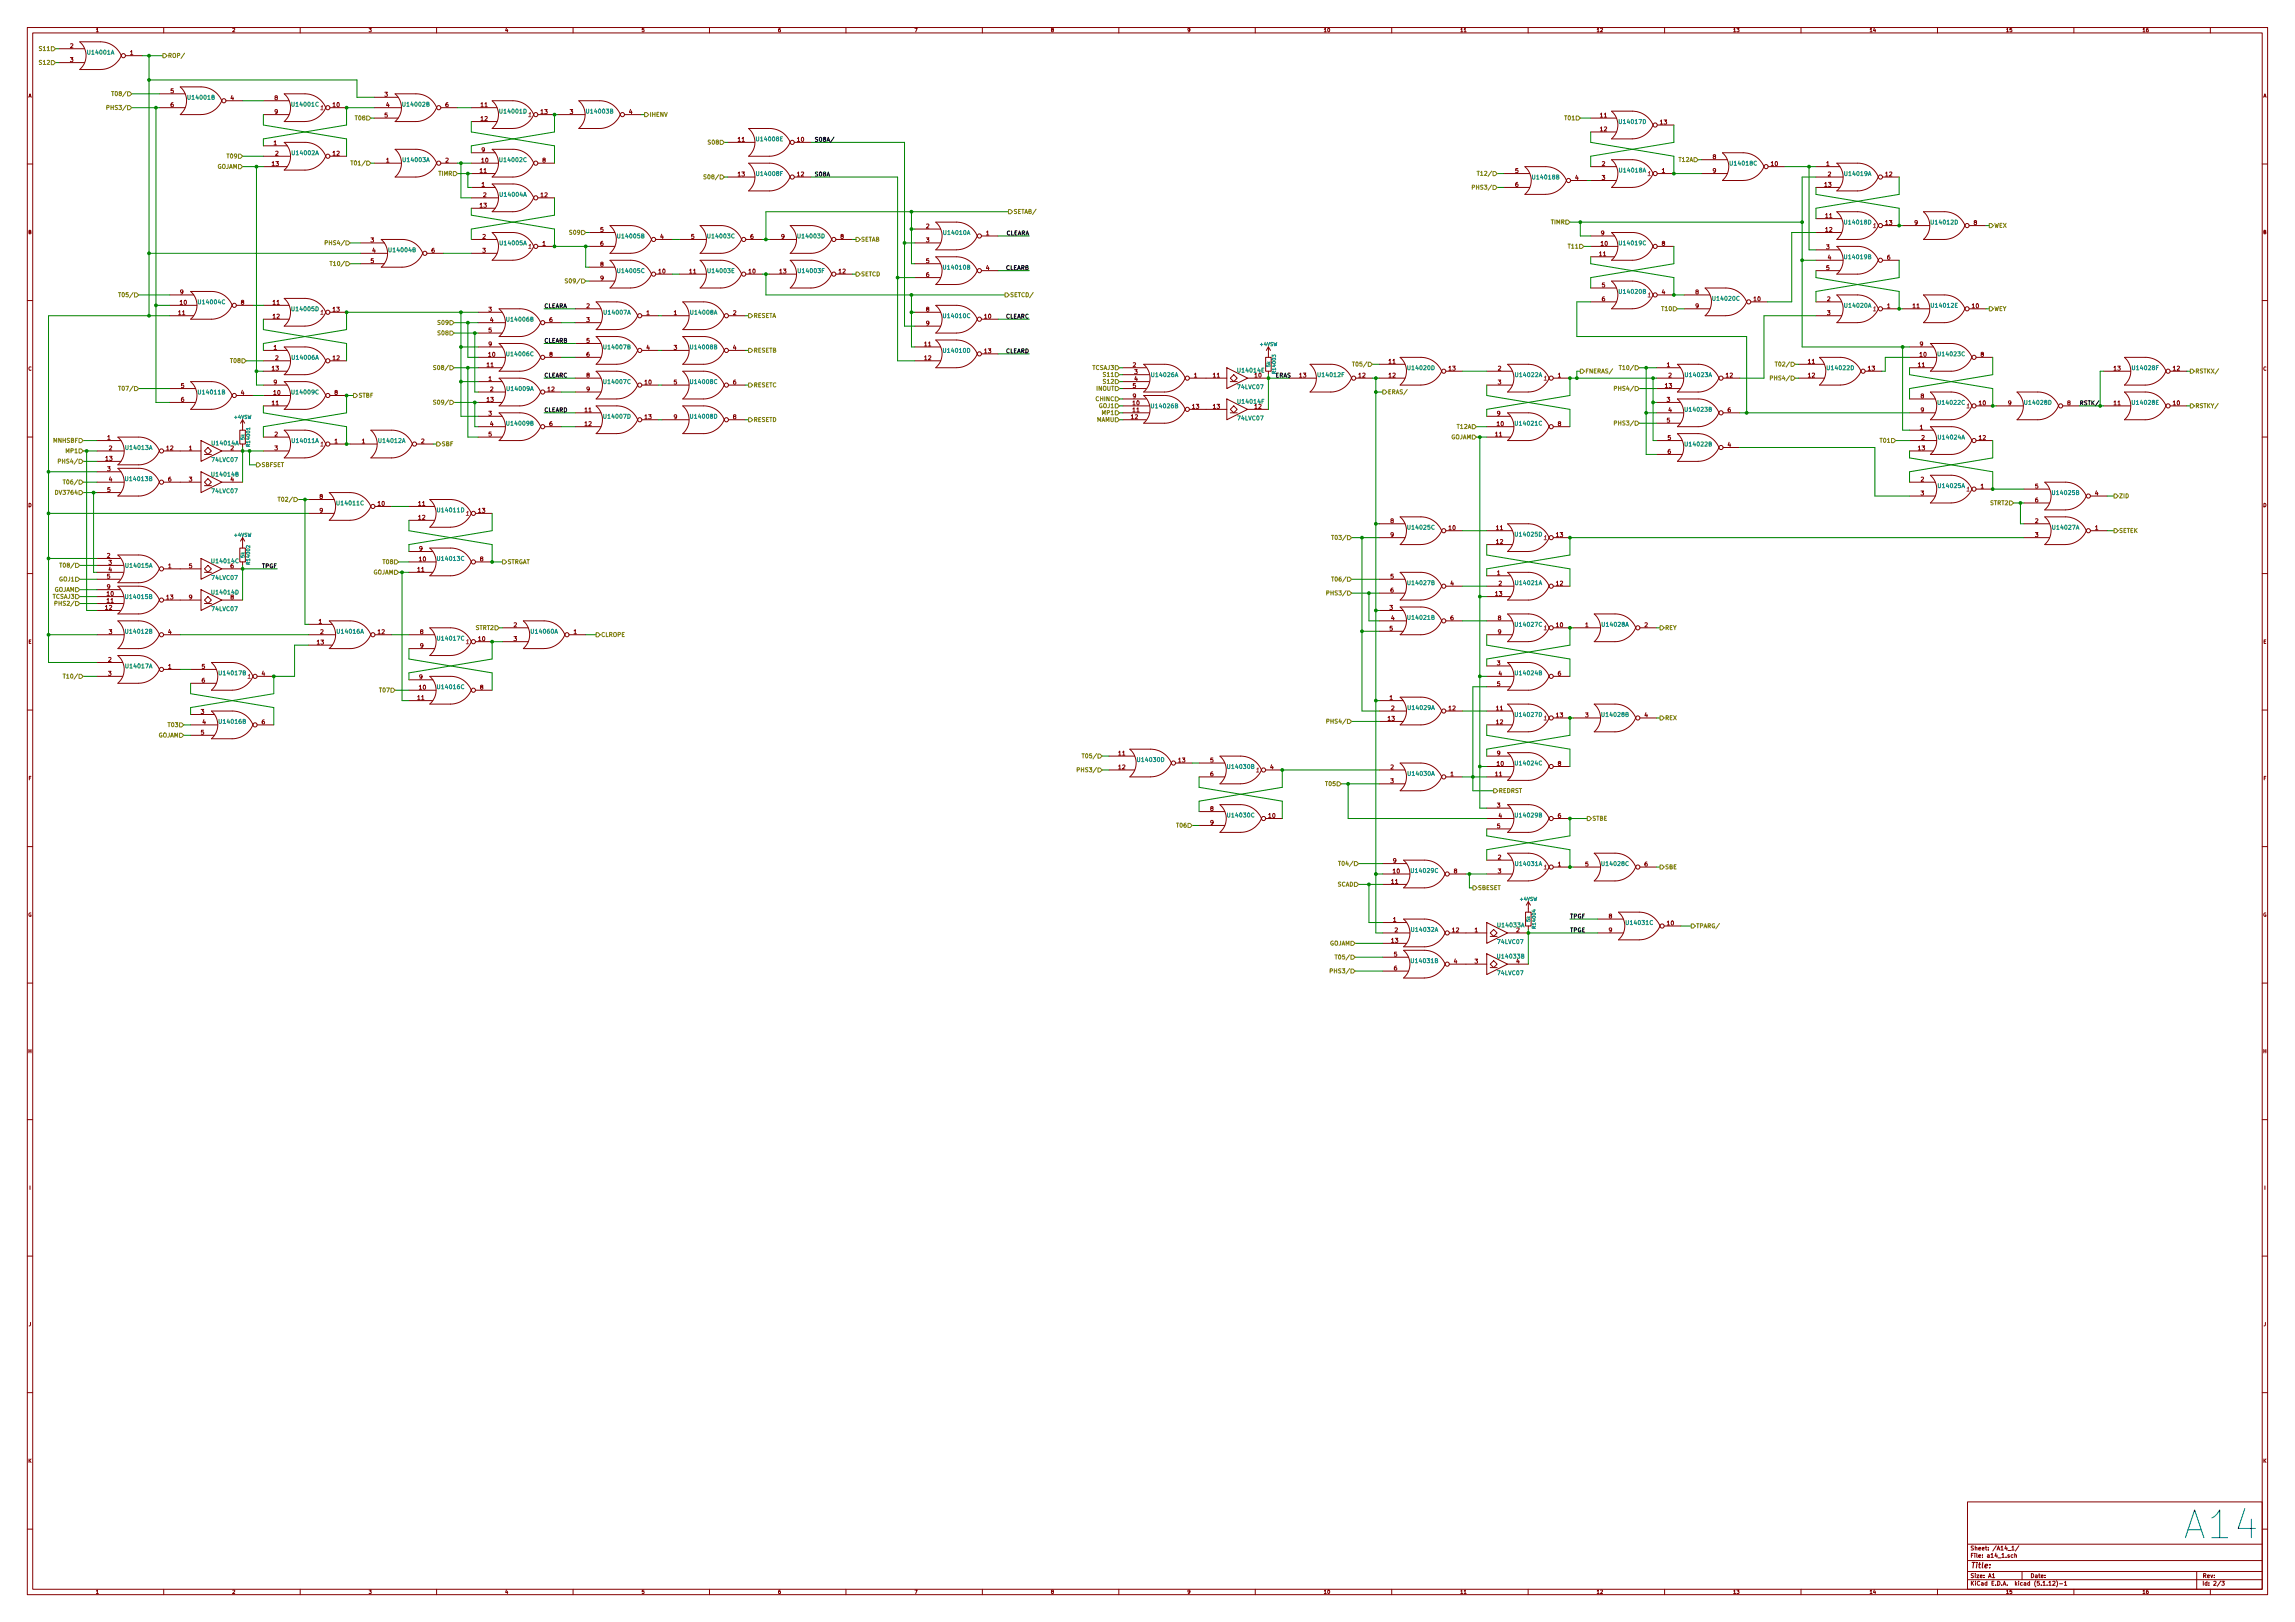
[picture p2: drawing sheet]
<svg xmlns="http://www.w3.org/2000/svg" width="841mm" height="594mm" viewBox="0 0 841 594" stroke-linecap="round" stroke-linejoin="round" font-family="sans-serif">
<defs><g id="words">
<text font-size="14.2" fill="#0000c2" x="802.1" y="563.7">A14</text>
<text font-size="2.8" fill="#840000" x="722" y="574.4">Title:</text>
<g font-size="2.1" fill="#840000">
<text x="25.7" y="17.6">2</text>
<text x="25.7" y="22.7">3</text>
<text x="47.7" y="20.1">1</text>
<text x="62.5" y="34.1">5</text>
<text x="140.9" y="35.4">3</text>
<text x="62.5" y="39.2">6</text>
<text x="84.5" y="36.6">4</text>
<text x="100.6" y="36.6">8</text>
<text x="100.6" y="41.7">9</text>
<text x="122" y="39.2">10</text>
<text x="141.5" y="39.2">4</text>
<text x="163.2" y="39.2">6</text>
<text x="176.3" y="39.2">11</text>
<text x="198.2" y="41.7">13</text>
<text x="208.8" y="41.7">3</text>
<text x="230.6" y="41.7">4</text>
<text x="140.9" y="43">5</text>
<text x="176.3" y="44.3">12</text>
<text x="586.5" y="43">11</text>
<text x="608.4" y="45.5">13</text>
<text x="100.3" y="53.2">1</text>
<text x="270.5" y="51.9">11</text>
<text x="292.2" y="51.9">10</text>
<text x="586.5" y="48.1">12</text>
<text x="100.9" y="57">2</text>
<text x="122" y="57">12</text>
<text x="141.5" y="59.5">1</text>
<text x="163.2" y="59.5">2</text>
<text x="176.5" y="55.7">9</text>
<text x="176.5" y="59.5">10</text>
<text x="198.8" y="59.5">8</text>
<text x="627.7" y="58.2">8</text>
<text x="99.7" y="60.8">13</text>
<text x="175.9" y="63.3">11</text>
<text x="270.5" y="64.6">13</text>
<text x="292.2" y="64.6">12</text>
<text x="555.3" y="63.3">5</text>
<text x="577.3" y="65.9">4</text>
<text x="587" y="60.8">2</text>
<text x="587" y="65.9">3</text>
<text x="609" y="63.3">1</text>
<text x="627.7" y="63.3">9</text>
<text x="649.1" y="60.8">10</text>
<text x="669.3" y="60.8">1</text>
<text x="669.8" y="64.6">2</text>
<text x="691" y="64.6">12</text>
<text x="176.5" y="68.4">1</text>
<text x="555.3" y="68.4">6</text>
<text x="668.7" y="68.4">13</text>
<text x="175.9" y="76">13</text>
<text x="177.1" y="72.2">2</text>
<text x="198.2" y="72.2">12</text>
<text x="339.4" y="83.6">2</text>
<text x="669" y="79.8">11</text>
<text x="691" y="82.4">13</text>
<text x="701.6" y="82.4">9</text>
<text x="723.3" y="82.4">8</text>
<text x="135.9" y="88.7">3</text>
<text x="176.8" y="87.4">2</text>
<text x="198.8" y="90">1</text>
<text x="220" y="84.9">5</text>
<text x="220" y="90">6</text>
<text x="242" y="87.4">4</text>
<text x="253.3" y="87.4">5</text>
<text x="275" y="87.4">6</text>
<text x="286.3" y="87.4">9</text>
<text x="308" y="87.4">8</text>
<text x="339.4" y="88.7">3</text>
<text x="361.4" y="86.2">1</text>
<text x="586.7" y="86.2">9</text>
<text x="586.7" y="90">10</text>
<text x="609" y="90">8</text>
<text x="669" y="84.9">12</text>
<text x="136.4" y="92.5">4</text>
<text x="158.2" y="92.5">6</text>
<text x="176.8" y="92.5">3</text>
<text x="586.1" y="93.8">11</text>
<text x="669.3" y="91.3">3</text>
<text x="669.8" y="95.1">4</text>
<text x="691.6" y="95.1">6</text>
<text x="135.9" y="96.3">5</text>
<text x="220" y="97.6">8</text>
<text x="241.4" y="100.1">10</text>
<text x="252.7" y="100.1">11</text>
<text x="274.4" y="100.1">10</text>
<text x="285.7" y="100.1">13</text>
<text x="307.4" y="100.1">12</text>
<text x="339.4" y="96.3">5</text>
<text x="339.4" y="101.4">6</text>
<text x="361.4" y="98.9">4</text>
<text x="669.3" y="98.9">5</text>
<text x="66" y="107.8">9</text>
<text x="220" y="102.7">9</text>
<text x="587" y="105.2">5</text>
<text x="609" y="107.8">4</text>
<text x="621.3" y="107.8">8</text>
<text x="66" y="111.6">10</text>
<text x="88.3" y="111.6">8</text>
<text x="100.1" y="111.6">11</text>
<text x="214.9" y="112.8">2</text>
<text x="587" y="110.3">6</text>
<text x="621.3" y="112.8">9</text>
<text x="642.7" y="110.3">10</text>
<text x="669.6" y="110.3">2</text>
<text x="691.6" y="112.8">1</text>
<text x="701" y="112.8">11</text>
<text x="722.7" y="112.8">10</text>
<text x="65.4" y="115.4">11</text>
<text x="100.1" y="116.7">12</text>
<text x="122" y="114.1">13</text>
<text x="179" y="114.1">3</text>
<text x="179.6" y="117.9">4</text>
<text x="201.3" y="117.9">6</text>
<text x="214.9" y="117.9">3</text>
<text x="236.9" y="115.4">1</text>
<text x="246.9" y="115.4">1</text>
<text x="268.7" y="115.4">2</text>
<text x="339.4" y="114.1">8</text>
<text x="339.4" y="119.2">9</text>
<text x="360.8" y="116.7">10</text>
<text x="669.6" y="115.4">3</text>
<text x="179" y="121.7">5</text>
<text x="214.9" y="125.5">5</text>
<text x="100.3" y="128.1">1</text>
<text x="100.9" y="131.9">2</text>
<text x="122" y="131.9">12</text>
<text x="179" y="126.8">9</text>
<text x="179" y="130.6">10</text>
<text x="201.3" y="130.6">8</text>
<text x="214.9" y="130.6">6</text>
<text x="236.9" y="128.1">4</text>
<text x="246.9" y="128.1">3</text>
<text x="268.7" y="128.1">4</text>
<text x="338.8" y="126.8">11</text>
<text x="338.8" y="131.9">12</text>
<text x="360.8" y="129.4">13</text>
<text x="703.6" y="126.8">9</text>
<text x="703.6" y="130.6">10</text>
<text x="725.9" y="130.6">8</text>
<text x="99.7" y="135.7">13</text>
<text x="178.5" y="134.4">11</text>
<text x="415.1" y="134.4">2</text>
<text x="415.7" y="137">3</text>
<text x="509" y="133.2">11</text>
<text x="531" y="135.7">13</text>
<text x="548.9" y="135.7">2</text>
<text x="610.8" y="134.4">1</text>
<text x="662.7" y="133.2">11</text>
<text x="684.6" y="135.7">13</text>
<text x="703" y="134.4">11</text>
<text x="774.7" y="135.7">13</text>
<text x="796.4" y="135.7">12</text>
<text x="66.3" y="142.1">5</text>
<text x="100.3" y="140.8">9</text>
<text x="179" y="139.5">1</text>
<text x="179.6" y="143.3">2</text>
<text x="200.8" y="143.3">12</text>
<text x="214.9" y="138.2">8</text>
<text x="214.9" y="143.3">9</text>
<text x="236.3" y="140.8">10</text>
<text x="246.9" y="140.8">5</text>
<text x="268.7" y="140.8">6</text>
<text x="415.1" y="142.1">5</text>
<text x="415.7" y="139.5">4</text>
<text x="437.6" y="138.2">1</text>
<text x="444.6" y="138.2">11</text>
<text x="476.2" y="138.2">13</text>
<text x="497.9" y="138.2">12</text>
<text x="509" y="138.2">12</text>
<text x="548.9" y="140.8">3</text>
<text x="570.9" y="138.2">1</text>
<text x="610.3" y="142.1">13</text>
<text x="611.4" y="138.2">2</text>
<text x="632.6" y="138.2">12</text>
<text x="662.7" y="138.2">12</text>
<text x="66.3" y="147.1">6</text>
<text x="88.3" y="144.6">4</text>
<text x="99.7" y="148.4">11</text>
<text x="100.3" y="144.6">10</text>
<text x="122.6" y="144.6">8</text>
<text x="178.5" y="147.1">13</text>
<text x="415.1" y="145.9">9</text>
<text x="415.1" y="148.4">10</text>
<text x="437" y="149.7">13</text>
<text x="444.6" y="149.7">13</text>
<text x="610.8" y="147.1">3</text>
<text x="703.9" y="145.9">8</text>
<text x="725.3" y="148.4">10</text>
<text x="735.9" y="148.4">9</text>
<text x="757.6" y="148.4">8</text>
<text x="774.7" y="148.4">11</text>
<text x="796.4" y="148.4">10</text>
<text x="179" y="152.2">3</text>
<text x="214.4" y="150.9">11</text>
<text x="236.3" y="153.5">13</text>
<text x="246.9" y="153.5">9</text>
<text x="268.7" y="153.5">8</text>
<text x="414.6" y="153.5">12</text>
<text x="415.1" y="150.9">11</text>
<text x="548.6" y="152.2">9</text>
<text x="610.8" y="154.8">5</text>
<text x="611.4" y="150.9">4</text>
<text x="633.1" y="150.9">6</text>
<text x="703.9" y="150.9">9</text>
<text x="39.3" y="161.1">1</text>
<text x="100.6" y="159.8">2</text>
<text x="179" y="159.8">5</text>
<text x="179.6" y="156">4</text>
<text x="201.3" y="156">6</text>
<text x="214.4" y="156">12</text>
<text x="548" y="159.8">11</text>
<text x="548.6" y="156">10</text>
<text x="570.9" y="156">8</text>
<text x="611.2" y="161.1">5</text>
<text x="703.6" y="157.3">1</text>
<text x="704.1" y="161.1">2</text>
<text x="725.3" y="161.1">12</text>
<text x="39.9" y="164.9">2</text>
<text x="61.1" y="164.9">12</text>
<text x="69.3" y="164.9">1</text>
<text x="84.5" y="164.9">2</text>
<text x="100.6" y="164.9">3</text>
<text x="122.6" y="162.4">1</text>
<text x="132.6" y="162.4">1</text>
<text x="154.4" y="162.4">2</text>
<text x="611.2" y="166.2">6</text>
<text x="633.1" y="163.6">4</text>
<text x="703" y="164.9">13</text>
<text x="38.8" y="168.7">13</text>
<text x="39.3" y="172.5">3</text>
<text x="39.9" y="176.3">4</text>
<text x="61.6" y="176.3">6</text>
<text x="69.3" y="176.3">3</text>
<text x="84.5" y="176.3">4</text>
<text x="703.9" y="176.3">2</text>
<text x="725.9" y="178.9">1</text>
<text x="745.8" y="178.9">5</text>
<text x="39.3" y="180.2">5</text>
<text x="117.1" y="182.7">8</text>
<text x="138.5" y="185.2">10</text>
<text x="153.4" y="185.2">11</text>
<text x="703.9" y="181.4">3</text>
<text x="745.8" y="184">6</text>
<text x="767.8" y="181.4">4</text>
<text x="117.1" y="187.8">9</text>
<text x="153.4" y="190.3">12</text>
<text x="175.4" y="187.8">13</text>
<text x="509.6" y="191.6">8</text>
<text x="745.8" y="191.6">2</text>
<text x="509.6" y="196.7">9</text>
<text x="531" y="194.1">10</text>
<text x="548.4" y="194.1">11</text>
<text x="570.3" y="196.7">13</text>
<text x="745.8" y="196.7">3</text>
<text x="767.8" y="194.1">1</text>
<text x="153.6" y="201.7">9</text>
<text x="548.4" y="199.2">12</text>
<text x="39.2" y="204.3">2</text>
<text x="39.8" y="206.8">3</text>
<text x="39.8" y="209.4">4</text>
<text x="61.6" y="208.1">1</text>
<text x="69.3" y="208.1">5</text>
<text x="84.5" y="208.1">6</text>
<text x="153.1" y="209.4">11</text>
<text x="153.6" y="205.6">10</text>
<text x="175.9" y="205.6">8</text>
<text x="39.2" y="211.9">5</text>
<text x="39.2" y="215.7">9</text>
<text x="509.6" y="211.9">5</text>
<text x="531.5" y="214.4">4</text>
<text x="548.6" y="210.6">1</text>
<text x="549.2" y="214.4">2</text>
<text x="570.3" y="214.4">12</text>
<text x="39.2" y="218.3">10</text>
<text x="39.2" y="220.8">11</text>
<text x="61.1" y="219.5">13</text>
<text x="69.3" y="219.5">9</text>
<text x="84.5" y="219.5">8</text>
<text x="509.6" y="217">6</text>
<text x="548" y="218.3">13</text>
<text x="38.6" y="223.3">12</text>
<text x="509.2" y="223.3">3</text>
<text x="509.8" y="227.1">4</text>
<text x="531.5" y="227.1">6</text>
<text x="548.9" y="227.1">8</text>
<text x="39.9" y="232.2">3</text>
<text x="61.6" y="232.2">4</text>
<text x="116.8" y="228.4">1</text>
<text x="117.4" y="232.2">2</text>
<text x="138.5" y="232.2">12</text>
<text x="154" y="232.2">8</text>
<text x="188.3" y="229.7">2</text>
<text x="210.2" y="232.2">1</text>
<text x="509.2" y="231">5</text>
<text x="548.9" y="232.2">9</text>
<text x="570.3" y="229.7">10</text>
<text x="580.9" y="229.7">1</text>
<text x="602.7" y="229.7">2</text>
<text x="116.2" y="236">13</text>
<text x="154" y="237.3">9</text>
<text x="175.4" y="234.8">10</text>
<text x="188.3" y="234.8">3</text>
<text x="39.7" y="242.4">2</text>
<text x="61.6" y="244.9">1</text>
<text x="74" y="244.9">5</text>
<text x="548.6" y="243.7">3</text>
<text x="39.7" y="247.5">3</text>
<text x="74" y="250">6</text>
<text x="95.9" y="247.5">4</text>
<text x="153.6" y="248.7">9</text>
<text x="548.6" y="251.3">5</text>
<text x="549.2" y="247.5">4</text>
<text x="570.9" y="247.5">6</text>
<text x="153.1" y="256.4">11</text>
<text x="153.6" y="252.5">10</text>
<text x="175.9" y="252.5">8</text>
<text x="509.2" y="256.4">1</text>
<text x="73.6" y="261.4">3</text>
<text x="508.7" y="264">13</text>
<text x="509.8" y="260.2">2</text>
<text x="531" y="260.2">12</text>
<text x="548.4" y="260.2">11</text>
<text x="570.3" y="262.7">13</text>
<text x="580.9" y="262.7">3</text>
<text x="602.7" y="262.7">4</text>
<text x="73.6" y="269.1">5</text>
<text x="74.2" y="265.2">4</text>
<text x="95.9" y="265.2">6</text>
<text x="548.4" y="265.2">12</text>
<text x="409.9" y="276.7">11</text>
<text x="409.9" y="281.8">12</text>
<text x="431.9" y="279.2">13</text>
<text x="443.5" y="279.2">5</text>
<text x="465.5" y="281.8">4</text>
<text x="509.6" y="281.8">2</text>
<text x="548.6" y="276.7">9</text>
<text x="548.6" y="280.5">10</text>
<text x="570.9" y="280.5">8</text>
<text x="443.5" y="284.3">6</text>
<text x="509.6" y="286.8">3</text>
<text x="531.5" y="284.3">1</text>
<text x="548" y="284.3">11</text>
<text x="443.5" y="297">8</text>
<text x="464.9" y="299.5">10</text>
<text x="548.6" y="295.7">3</text>
<text x="549.2" y="299.5">4</text>
<text x="570.9" y="299.5">6</text>
<text x="443.5" y="302.1">9</text>
<text x="548.6" y="303.3">5</text>
<text x="510.5" y="316">9</text>
<text x="548.9" y="314.8">2</text>
<text x="570.9" y="317.3">1</text>
<text x="580.9" y="317.3">5</text>
<text x="602.7" y="317.3">6</text>
<text x="509.9" y="323.7">11</text>
<text x="510.5" y="319.9">10</text>
<text x="532.8" y="319.9">8</text>
<text x="548.9" y="319.9">3</text>
<text x="510.5" y="337.6">1</text>
<text x="511.1" y="341.4">2</text>
<text x="532.2" y="341.4">12</text>
<text x="540.4" y="341.4">1</text>
<text x="555.7" y="341.4">2</text>
<text x="589.6" y="336.4">8</text>
<text x="589.6" y="341.4">9</text>
<text x="611" y="338.9">10</text>
<text x="509.9" y="345.3">13</text>
<text x="510.8" y="350.3">5</text>
<text x="532.8" y="352.9">4</text>
<text x="540.4" y="352.9">3</text>
<text x="555.7" y="352.9">4</text>
<text x="510.8" y="355.4">6</text>
<text x="722" y="567.8">Sheet: /A14_1/</text>
<text x="722" y="570.5">File: a14_1.sch</text>
<text x="722" y="580.7">KiCad E.D.A. kicad (5.1.12)-1</text>
<text x="722" y="577.9">Size: A1</text>
<text x="744" y="577.9">Date:</text>
<text x="807" y="577.9">Rev:</text>
<text x="807" y="580.7">Id: 2/3</text>
</g>
<g font-size="2.1" fill="#848400">
<text x="14.8" y="18.6">S11</text>
<text x="14.8" y="23.7">S12</text>
<text x="61.5" y="21.2">ROP/</text>
<text x="42.2" y="35.1">T08/</text>
<text x="40.3" y="40.2">PHS3/</text>
<text x="130.5" y="44">T08</text>
<text x="238" y="42.7">IHENV</text>
<text x="573.7" y="44">T01</text>
<text x="259.9" y="52.9">S08</text>
<text x="83.5" y="58">T09</text>
<text x="615.3" y="59.3">T12A</text>
<text x="79.3" y="61.8">GOJAM</text>
<text x="129.9" y="60.5">T01/</text>
<text x="160.7" y="64.3">TIMR</text>
<text x="259.3" y="65.6">S08/</text>
<text x="542.6" y="64.3">T12/</text>
<text x="540.7" y="69.4">PHS3/</text>
<text x="371.3" y="78.3">SETAB/</text>
<text x="568.4" y="82.1">TIMR</text>
<text x="730.8" y="83.4">WEX</text>
<text x="120.3" y="89.7">PHS4/</text>
<text x="209.1" y="85.9">S09</text>
<text x="315.5" y="88.5">SETAB</text>
<text x="575" y="91">T11</text>
<text x="122.3" y="97.4">T10/</text>
<text x="315.5" y="101.2">SETCD</text>
<text x="208.5" y="103.7">S09/</text>
<text x="44.8" y="108.8">T05/</text>
<text x="370.1" y="108.8">SETCD/</text>
<text x="609.2" y="113.9">T10</text>
<text x="730.8" y="113.9">WEY</text>
<text x="160.8" y="118.9">S09</text>
<text x="276.1" y="116.4">RESETA</text>
<text x="160.8" y="122.8">S08</text>
<text x="276.1" y="129.1">RESETB</text>
<text x="84.7" y="132.9">T08</text>
<text x="160.2" y="135.5">S08/</text>
<text x="400.3" y="135.5">TCSAJ3</text>
<text x="404.6" y="138">S11</text>
<text x="496.9" y="134.2">T05/</text>
<text x="580.9" y="136.7">FNERAS/</text>
<text x="594.7" y="135.5">T10/</text>
<text x="651.8" y="134.2">T02/</text>
<text x="804.4" y="136.7">RSTKX/</text>
<text x="44.8" y="143.1">T07/</text>
<text x="276.1" y="141.8">RESETC</text>
<text x="401.8" y="143.1">INOUT</text>
<text x="404.6" y="140.5">S12</text>
<text x="592.8" y="143.1">PHS4/</text>
<text x="649.9" y="139.3">PHS4/</text>
<text x="131.3" y="145.6">STBF</text>
<text x="160.2" y="148.2">S09/</text>
<text x="401.7" y="146.9">CHINC</text>
<text x="402.8" y="149.4">GOJ1</text>
<text x="508.5" y="144.3">ERAS/</text>
<text x="804.4" y="149.4">RSTKY/</text>
<text x="276.1" y="154.5">RESETD</text>
<text x="401.8" y="154.5">MAMU</text>
<text x="404.1" y="152">MP1</text>
<text x="592.8" y="155.8">PHS3/</text>
<text x="531.5" y="160.9">GOJAM</text>
<text x="534.1" y="157">T12A</text>
<text x="19.6" y="162.1">MNHSBF</text>
<text x="24.3" y="165.9">MP1</text>
<text x="161.8" y="163.4">SBF</text>
<text x="689.3" y="162.1">T01</text>
<text x="22.6" y="169.7">PHS4/</text>
<text x="95.8" y="171">SBFSET</text>
<text x="24.5" y="177.4">T06/</text>
<text x="21" y="181.2">DV3764</text>
<text x="103.2" y="183.7">T02/</text>
<text x="729.4" y="185">STRT2</text>
<text x="776.5" y="182.4">ZID</text>
<text x="489.3" y="197.7">T03/</text>
<text x="776.5" y="195.1">SETEK</text>
<text x="23.2" y="207.8">T08/</text>
<text x="140.6" y="206.6">T08</text>
<text x="185.9" y="206.6">STRGAT</text>
<text x="21.8" y="212.9">GOJ1</text>
<text x="136.5" y="210.4">GOJAM</text>
<text x="489.3" y="212.9">T06/</text>
<text x="19.3" y="219.3">TCSAJ3</text>
<text x="19.7" y="216.7">GOJAM</text>
<text x="21.3" y="221.8">PHS2/</text>
<text x="487.4" y="218">PHS3/</text>
<text x="174.4" y="230.7">STRT2</text>
<text x="220.2" y="233.2">CLROPE</text>
<text x="610.1" y="230.7">REY</text>
<text x="24.5" y="248.5">T10/</text>
<text x="139.3" y="253.6">T07</text>
<text x="610.1" y="263.7">REX</text>
<text x="61.9" y="266.3">T03</text>
<text x="487.4" y="265">PHS4/</text>
<text x="57.8" y="270.1">GOJAM</text>
<text x="397.8" y="277.7">T05/</text>
<text x="395.9" y="282.8">PHS3/</text>
<text x="486.1" y="287.9">T05</text>
<text x="549.1" y="290.4">REDRST</text>
<text x="431.4" y="303.1">T06</text>
<text x="583.4" y="300.6">STBE</text>
<text x="491.8" y="317.1">T04/</text>
<text x="610.1" y="318.3">SBE</text>
<text x="490" y="324.7">SCAD</text>
<text x="541.5" y="326">SBESET</text>
<text x="621.5" y="339.9">TPARG/</text>
<text x="487" y="346.3">GOJAM</text>
<text x="490.6" y="351.4">T05/</text>
<text x="488.6" y="356.4">PHS3/</text>
</g>
<g font-size="2.1" fill="#008484">
<text x="32.4" y="20">U14001A</text>
<text x="69.2" y="36.5">U14001B</text>
<text x="107.3" y="39">U14001C</text>
<text x="147.9" y="39">U14002B</text>
<text x="183.5" y="41.6">U14001D</text>
<text x="215.2" y="41.6">U14003B</text>
<text x="593.7" y="45.4">U14017D</text>
<text x="277.5" y="51.7">U14008E</text>
<text x="107.3" y="56.8">U14002A</text>
<text x="147.9" y="59.3">U14003A</text>
<text x="183.5" y="59.3">U14002C</text>
<text x="277.6" y="64.4">U14008F</text>
<text x="561.9" y="65.7">U14018B</text>
<text x="593.7" y="63.1">U14018A</text>
<text x="634.3" y="60.6">U14018C</text>
<text x="676.2" y="64.4">U14019A</text>
<text x="183.5" y="72">U14004A</text>
<text x="676.2" y="82.2">U14018D</text>
<text x="708" y="82.2">U14012D</text>
<text x="183.5" y="89.8">U14005A</text>
<text x="226.7" y="87.3">U14005B</text>
<text x="259.7" y="87.3">U14003C</text>
<text x="292.7" y="87.3">U14003D</text>
<text x="346" y="86">U14010A</text>
<text x="593.7" y="89.8">U14019C</text>
<text x="142.8" y="92.4">U14004B</text>
<text x="676.2" y="94.9">U14019B</text>
<text x="226.7" y="100">U14005C</text>
<text x="259.7" y="100">U14003E</text>
<text x="292.8" y="100">U14003F</text>
<text x="346" y="98.7">U14010B</text>
<text x="593.7" y="107.6">U14020B</text>
<text x="73" y="111.4">U14004C</text>
<text x="107.3" y="113.9">U14005D</text>
<text x="628" y="110.1">U14020C</text>
<text x="676.2" y="112.7">U14020A</text>
<text x="708.1" y="112.7">U14012E</text>
<text x="186" y="117.8">U14006B</text>
<text x="221.6" y="115.2">U14007A</text>
<text x="253.3" y="115.2">U14008A</text>
<text x="346" y="116.5">U14010C</text>
<text x="107.3" y="131.7">U14006A</text>
<text x="186" y="130.5">U14006C</text>
<text x="221.6" y="127.9">U14007B</text>
<text x="253.3" y="127.9">U14008B</text>
<text x="346" y="129.2">U14010D</text>
<text x="710.5" y="130.5">U14023C</text>
<text x="453.9" y="136.4">U14014E</text>
<text x="516.2" y="135.5">U14020D</text>
<text x="669.9" y="135.5">U14022D</text>
<text x="781.8" y="135.5">U14028F</text>
<text x="186" y="143.2">U14009A</text>
<text x="221.6" y="140.6">U14007C</text>
<text x="253.3" y="140.6">U14008C</text>
<text x="422.2" y="138.1">U14026A</text>
<text x="453.7" y="142.5">74LVC07</text>
<text x="459.8" y="138.2">10</text>
<text x="483.3" y="138.1">U14012F</text>
<text x="555.6" y="138.1">U14022A</text>
<text x="617.8" y="138.1">U14023A</text>
<text x="73" y="144.4">U14011B</text>
<text x="107.3" y="144.4">U14009C</text>
<text x="422.2" y="149.5">U14026B</text>
<text x="454" y="147.9">U14014F</text>
<text x="459.8" y="149.7">12</text>
<text x="710.5" y="148.2">U14022C</text>
<text x="742.3" y="148.2">U14028D</text>
<text x="781.7" y="148.2">U14028E</text>
<text x="186" y="155.9">U14009B</text>
<text x="221.6" y="153.3">U14007D</text>
<text x="253.3" y="153.3">U14008D</text>
<text x="453.7" y="153.9">74LVC07</text>
<text x="555.6" y="155.9">U14021C</text>
<text x="617.8" y="150.8">U14023B</text>
<text x="710.5" y="160.9">U14024A</text>
<text x="46.3" y="164.7">U14013A</text>
<text x="78" y="163.1">U14014A</text>
<text x="107.3" y="162.2">U14011A</text>
<text x="139" y="162.2">U14012A</text>
<text x="617.8" y="163.5">U14022B</text>
<text x="77.8" y="169.2">74LVC07</text>
<text x="46.3" y="176.2">U14013B</text>
<text x="78" y="174.5">U14014B</text>
<text x="710.5" y="178.7">U14025A</text>
<text x="77.8" y="180.6">74LVC07</text>
<text x="123.8" y="185.1">U14011C</text>
<text x="752.4" y="181.3">U14025B</text>
<text x="160.6" y="187.6">U14011D</text>
<text x="516.2" y="194">U14025C</text>
<text x="555.6" y="196.5">U14025D</text>
<text x="752.4" y="194">U14027A</text>
<text x="46.3" y="207.9">U14015A</text>
<text x="78" y="206.3">U14014C</text>
<text x="160.6" y="205.4">U14013C</text>
<text x="77.8" y="212.4">74LVC07</text>
<text x="516.2" y="214.3">U14027B</text>
<text x="555.6" y="214.3">U14021A</text>
<text x="46.3" y="219.4">U14015B</text>
<text x="78" y="217.7">U14014D</text>
<text x="77.8" y="223.8">74LVC07</text>
<text x="516.2" y="227">U14021B</text>
<text x="46.3" y="232.1">U14012B</text>
<text x="123.8" y="232.1">U14016A</text>
<text x="194.9" y="232.1">U14060A</text>
<text x="555.6" y="229.5">U14027C</text>
<text x="587.3" y="229.5">U14028A</text>
<text x="160.6" y="234.6">U14017C</text>
<text x="46.3" y="244.8">U14017A</text>
<text x="80.6" y="247.3">U14017B</text>
<text x="555.6" y="247.3">U14024B</text>
<text x="160.6" y="252.4">U14016C</text>
<text x="516.2" y="260">U14029A</text>
<text x="555.6" y="262.5">U14027D</text>
<text x="587.3" y="262.5">U14028B</text>
<text x="80.6" y="265.1">U14016B</text>
<text x="417.2" y="279">U14030D</text>
<text x="450.2" y="281.6">U14030B</text>
<text x="555.6" y="280.3">U14024C</text>
<text x="516.2" y="284.1">U14030A</text>
<text x="450.2" y="299.4">U14030C</text>
<text x="555.6" y="299.4">U14029B</text>
<text x="555.6" y="317.1">U14031A</text>
<text x="587.3" y="317.1">U14028C</text>
<text x="517.5" y="319.7">U14029C</text>
<text x="517.5" y="341.3">U14032A</text>
<text x="549.1" y="339.6">U14033A</text>
<text x="596.2" y="338.7">U14031C</text>
<text x="549" y="345.7">74LVC07</text>
<text x="517.5" y="352.7">U14031B</text>
<text x="549.1" y="351.1">U14033B</text>
<text x="549" y="357.1">74LVC07</text>
</g>
<g font-size="2.1" fill="#840084">
<text x="117.5" y="40.3">1</text>
<text x="193.7" y="42.8">1</text>
<text x="603.9" y="64.4">1</text>
<text x="686.5" y="83.5">1</text>
<text x="193.7" y="91.1">1</text>
<text x="603.9" y="108.9">1</text>
<text x="686.5" y="113.9">1</text>
<text x="117.5" y="115.2">1</text>
<text x="565.8" y="139.3">1</text>
<text x="720.8" y="149.5">1</text>
<text x="117.5" y="163.5">1</text>
<text x="720.8" y="180">1</text>
<text x="170.9" y="188.9">1</text>
<text x="565.8" y="197.8">1</text>
<text x="565.8" y="230.8">1</text>
<text x="170.9" y="235.9">1</text>
<text x="90.9" y="248.6">1</text>
<text x="565.8" y="263.8">1</text>
<text x="460.4" y="282.9">1</text>
<text x="565.8" y="318.4">1</text>
</g>
<g font-size="2.1">
<text x="298.4" y="51.9">S08A/</text>
<text x="298.4" y="64.6">S08A</text>
<text x="368.4" y="86.2">CLEARA</text>
<text x="368.4" y="98.9">CLEARB</text>
<text x="199.4" y="112.8">CLEARA</text>
<text x="368.4" y="116.7">CLEARC</text>
<text x="199.4" y="125.5">CLEARB</text>
<text x="368.4" y="129.4">CLEARD</text>
<text x="199.4" y="138.2">CLEARC</text>
<text x="467.4" y="138.2">ERAS</text>
<text x="762" y="148.4">RSTK/</text>
<text x="199.4" y="150.9">CLEARD</text>
<text x="95.9" y="208.1">TPGF</text>
<text x="575.3" y="341.4">TPGE</text>
<text x="575.3" y="336.4">TPGF</text>
</g>
<g font-size="1.8" fill="#840000">
<text x="35" y="11.7">1</text>
<text x="85" y="11.7">2</text>
<text x="135" y="11.7">3</text>
<text x="185" y="11.7">4</text>
<text x="235" y="11.7">5</text>
<text x="285" y="11.7">6</text>
<text x="335" y="11.7">7</text>
<text x="385" y="11.7">8</text>
<text x="435" y="11.7">9</text>
<text x="485" y="11.7">10</text>
<text x="535" y="11.7">11</text>
<text x="585" y="11.7">12</text>
<text x="635" y="11.7">13</text>
<text x="685" y="11.7">14</text>
<text x="735" y="11.7">15</text>
<text x="785" y="11.7">16</text>
<text x="10.4" y="35.7">A</text>
<text x="829.4" y="35.7">A</text>
<text x="10.4" y="85.7">B</text>
<text x="829.4" y="85.7">B</text>
<text x="10.4" y="135.7">C</text>
<text x="829.4" y="135.7">C</text>
<text x="10.4" y="185.7">D</text>
<text x="829.4" y="185.7">D</text>
<text x="10.4" y="235.7">E</text>
<text x="829.4" y="235.7">E</text>
<text x="10.5" y="285.7">F</text>
<text x="829.5" y="285.7">F</text>
<text x="10.3" y="335.7">G</text>
<text x="829.3" y="335.7">G</text>
<text x="10.4" y="385.7">H</text>
<text x="829.4" y="385.7">H</text>
<text x="10.7" y="435.7">I</text>
<text x="829.7" y="435.7">I</text>
<text x="10.5" y="485.7">J</text>
<text x="829.5" y="485.7">J</text>
<text x="10.4" y="535.7">K</text>
<text x="829.4" y="535.7">K</text>
<text x="35" y="583.7">1</text>
<text x="85" y="583.7">2</text>
<text x="135" y="583.7">3</text>
<text x="185" y="583.7">4</text>
<text x="235" y="583.7">5</text>
<text x="285" y="583.7">6</text>
<text x="335" y="583.7">7</text>
<text x="385" y="583.7">8</text>
<text x="435" y="583.7">9</text>
<text x="485" y="583.7">10</text>
<text x="535" y="583.7">11</text>
<text x="585" y="583.7">12</text>
<text x="635" y="583.7">13</text>
<text x="685" y="583.7">14</text>
<text x="735" y="583.7">15</text>
<text x="785" y="583.7">16</text>
</g>
<g font-size="1.8" fill="#008484">
<text x="461.8" y="126.7">+4VSW</text>
<text x="465.5" y="134.4" transform="rotate(-90 465.5 134.4)">5k</text>
<text x="467.5" y="136.5" transform="rotate(-90 467.5 136.5)">R14003</text>
<text x="85.9" y="153.4">+4VSW</text>
<text x="89.6" y="161.1" transform="rotate(-90 89.6 161.1)">5k</text>
<text x="91.6" y="163.2" transform="rotate(-90 91.6 163.2)">R14001</text>
<text x="85.9" y="196.6">+4VSW</text>
<text x="89.6" y="204.2" transform="rotate(-90 89.6 204.2)">5k</text>
<text x="91.6" y="206.4" transform="rotate(-90 91.6 206.4)">R14002</text>
<text x="557" y="329.9">+4VSW</text>
<text x="560.8" y="337.6" transform="rotate(-90 560.8 337.6)">5k</text>
<text x="562.8" y="339.7" transform="rotate(-90 562.8 339.7)">R14004</text>
</g>
</g></defs>
<g fill="none" stroke="#840000" stroke-width=".37">
<path d="M10 10.1h821v574h-821zM12 12.1h817v570h-817zM21.6 17.9h9.4M29.2 15.3h7.6a7.8 7.8 0 0 1 7.5 5.3 8.4 8.4 0 0 1-7.5 4.8h-7.6a6.7 6.7 0 0 0 0-10.1zM60 10.1v2M110 10.1v2M160 10.1v2M210 10.1v2M260 10.1v2M310 10.1v2M360 10.1v2M410 10.1v2"/>
<path d="M460 10.1v2M510 10.1v2M536.5 11.7h.8M560 10.1v2M610 10.1v2M660 10.1v2M710 10.1v2M760 10.1v2M810 10.1v2M21.6 22.9h9.4M46 20.4h6.1M58.4 39.4h9.4"/>
<path d="M58.4 34.4h9.4M66 31.8h7.7a7.8 7.8 0 0 1 7.5 5.3 8.5 8.5 0 0 1-7.5 4.9h-7.6a6.7 6.7 0 0 0 0-10.2M82.8 36.9h6.1M96.5 36.9h9.4M104.2 34.4h7.6a7.8 7.8 0 0 1 7.5 5.3 8.4 8.4 0 0 1-7.5 4.8h-7.6a6.7 6.7 0 0 0 0-10.1zM120.9 39.4h6.1M137.2 39.4h9.9M137.2 35.6h8.7M144.8 34.4h7.6M144.8 34.4a6.7 6.7 0 0 1 0 10.1M152.4 34.4a8 8 0 0 1 7.6 5M160 39.4a8.3 8.3 0 0 1-7.6 5.1h-7.6"/>
<path d="M161.5 39.4h6.1M172.7 39.4h9.4M180.3 36.9h7.7a7.8 7.8 0 0 1 7.5 5.3 8.4 8.4 0 0 1-7.5 4.8M180.4 36.9a6.7 6.7 0 0 1 0 10.1M96.5 42h9.4M96.5 53.4h8.8M96.5 57.2h9.9M119.4 57.2a8.3 8.3 0 0 1-7.6 5.1h-7.6a6.7 6.7 0 0 0 0-10.1l7.6-.1a8 8 0 0 1 7.6 5.1M120.9 57.2h6.1M137.2 59.8h9.9M137.2 43.3h8.7M144.8 54.7h7.6"/>
<path d="M144.8 54.7a6.7 6.7 0 0 1 0 10.1M152.4 54.7a8 8 0 0 1 7.6 5.1M160 59.7a8.3 8.3 0 0 1-7.6 5.1h-7.6M161.5 59.8h6.1M172.7 56h8.8M172.7 59.8h9.9M172.7 44.5h9.4M180.3 54.7h7.7a8 8 0 0 1 7.6 5 8.3 8.3 0 0 1-7.6 5.1h-7.7M180.3 47.1h7.7M180.4 54.7a6.7 6.7 0 0 1 0 10.1M197.1 59.8h6.1M197.1 42h6.1"/>
<path d="M204.5 42h9.9M212.1 47a6.7 6.7 0 0 0 0-10.1h7.6a8 8 0 0 1 7.6 5.1 8.4 8.4 0 0 1-7.6 5.1h-7.6M228.9 42h6M266.7 52.1h9.9M274.3 59.8h7.6M274.3 47.1h7.6M274.3 47.1a6.7 6.7 0 0 1 0 10.1M274.3 59.8a6.7 6.7 0 0 1 0 10.1M282 47.1a8 8 0 0 1 7.6 5M282 59.8a8 8 0 0 1 7.6 5M289.5 52.1a8.3 8.3 0 0 1-7.6 5.1h-7.6M291.1 52.1h6.1"/>
<path d="M582.9 43.3h9.4M582.9 48.3h9.4M590.5 58.5h7.7a7.8 7.8 0 0 1 7.5 5.3 8.5 8.5 0 0 1-7.5 4.9l-7.6-.1a6.7 6.7 0 0 0 0-10.1M590.5 40.7h7.7a7.8 7.8 0 0 1 7.5 5.3 8.5 8.5 0 0 1-7.5 4.9l-7.6-.1a6.7 6.7 0 0 0 0-10.1M607.3 45.8h6.1M623.6 58.5h9.4M673.1 59.8h7.6M680.7 59.8a8 8 0 0 1 7.6 5 8.3 8.3 0 0 1-7.6 5.1h-7.6a6.7 6.7 0 0 0 0-10.1M10 60.1h2M96.5 61h8.8M172.7 63.6h8.8M172.7 68.7h8.8"/>
<path d="M172.7 72.5h9.9M172.7 76.3h8.8M180.3 67.4h7.7a8 8 0 0 1 7.6 5 8.3 8.3 0 0 1-7.6 5.1h-7.7M180.4 67.4a6.7 6.7 0 0 1 0 10.1M197.1 72.5h6.1M266.7 64.8h9.9M289.5 64.8a8.3 8.3 0 0 1-7.6 5.1h-7.6M291.1 64.8h6.1M551.2 63.6h9.4M551.2 68.7h9.4M558.8 61h7.6a7.8 7.8 0 0 1 7.5 5.3 8.4 8.4 0 0 1-7.5 4.9h-7.6M558.8 61.1a6.7 6.7 0 0 1 0 10.1"/>
<path d="M575.6 66.1h6.1M582.9 61h9.4M582.9 66.1h9.4M607.3 63.6h6.1M623.6 63.6h9.4M631.2 66.1h7.6M631.2 66.1a6.7 6.7 0 0 0 0-10.1h7.6a7.8 7.8 0 0 1 7.5 5.3 8.4 8.4 0 0 1-7.5 4.8M648 61h6M665.5 61h8.7M665.5 68.7h8.7M665.5 64.8h9.9M673.1 77.5h7.6a7.8 7.8 0 0 1 7.5 5.4 8.5 8.5 0 0 1-7.5 4.8h-7.6a6.7 6.7 0 0 0 0-10.1"/>
<path d="M689.9 64.8h6.1M704.8 77.5h7.7a8 8 0 0 1 7.6 5.1 8.3 8.3 0 0 1-7.6 5.1h-7.6a6.7 6.7 0 0 0 0-10.1M829 60.1h2M132.1 92.8h9.9M132.1 89h8.7M132.1 96.6h8.7M139.7 87.7h7.6a8 8 0 0 1 7.6 5.1M139.7 87.7a6.7 6.7 0 0 1 0 10.1l7.6 .1a8.3 8.3 0 0 0 7.6-5.1M156.5 92.8h6.1M172.7 87.7h9.4M172.7 92.8h9.4M180.3 85.2h7.7a7.8 7.8 0 0 1 7.5 5.3 8.4 8.4 0 0 1-7.5 4.8h-7.7"/>
<path d="M180.4 85.2a6.7 6.7 0 0 1 0 10.1M197.1 90.2h6.1M215.9 85.2h9.4M215.9 90.2h9.4M215.9 97.9h9.4M223.5 95.3h7.6a7.8 7.8 0 0 1 7.6 5.3 8.5 8.5 0 0 1-7.6 4.9h-7.6a6.7 6.7 0 0 0 0-10.2M223.5 92.8h7.6M223.5 92.8a6.7 6.7 0 0 0 0-10.2h7.6a7.8 7.8 0 0 1 7.6 5.3 8.4 8.4 0 0 1-7.6 4.9M240.3 87.7h6.1M248.9 87.7h9.9M256.5 95.3h7.7M256.6 95.3a6.7 6.7 0 0 1 0 10.2h7.6a8.3 8.3 0 0 0 7.6-5.1"/>
<path d="M264.2 82.6h-7.6a6.7 6.7 0 0 1 0 10.2M264.2 82.6a8 8 0 0 1 7.6 5.1M264.2 95.3a8 8 0 0 1 7.6 5.1M271.8 87.7a8.3 8.3 0 0 1-7.6 5.1h-7.7M273.3 87.7h6.1M281.9 87.7h9.9M289.6 95.3h7.6a8 8 0 0 1 7.6 5.1 8.3 8.3 0 0 1-7.6 5.1h-7.6a6.7 6.7 0 0 0 0-10.2M289.6 92.8a6.7 6.7 0 0 0 0-10.2h7.6a8 8 0 0 1 7.6 5.1 8.4 8.4 0 0 1-7.6 5.1h-7.6M306.3 87.7h6.1M335.3 89h9.4M335.3 96.6h9.4M335.3 83.9h9.4"/>
<path d="M342.9 81.4h7.6a7.8 7.8 0 0 1 7.5 5.3 8.4 8.4 0 0 1-7.5 4.8h-7.6a6.7 6.7 0 0 0 0-10.1zM359.7 99.1h6.1M359.7 86.4h6.1M582.9 90.2h9.9M582.9 86.4h8.8M582.9 94.1h8.8M590.6 85.2h7.6a8 8 0 0 1 7.6 5 8.4 8.4 0 0 1-7.6 5.1h-7.6a6.7 6.7 0 0 0 0-10.1zM607.3 90.2h6.1M665.5 80.1h9.4M665.5 85.2h9.4M665.5 91.5h8.7M665.5 95.3h9.9"/>
<path d="M665.5 99.1h8.7M680.7 90.2l-7.6 .1a6.7 6.7 0 0 1 0 10.1h7.6a8.3 8.3 0 0 0 7.6-5.1 8 8 0 0 0-7.6-5.1M689.9 82.6h6.1M689.9 95.3h6.1M697.2 82.6h9.9M721.6 82.6h6.1M10 110.1h2M62.2 115.6h8.8M62.2 108h8.8M62.2 111.8h9.9M69.8 106.8h7.7a8 8 0 0 1 7.6 5M69.9 106.8a6.7 6.7 0 0 1 0 10.1"/>
<path d="M85.1 111.8a8.3 8.3 0 0 1-7.6 5.1h-7.7M86.6 111.8h6.1M96.5 111.8h9.4M96.5 116.9h9.4M104.2 109.3h7.6a7.8 7.8 0 0 1 7.5 5.3 8.4 8.4 0 0 1-7.5 4.8h-7.6a6.7 6.7 0 0 0 0-10.1zM120.9 114.4h6.1M175.3 118.2h9.9M175.3 114.4h8.7M190.5 113.1h-7.6a6.7 6.7 0 0 1 0 10.1l7.6 .1a8.3 8.3 0 0 0 7.6-5.1M190.5 113.1a8 8 0 0 1 7.6 5.1M199.6 118.2h6.1M210.8 113.1h9.4"/>
<path d="M210.8 118.2h9.4M215.9 102.9h9.4M218.4 110.6h7.7a7.8 7.8 0 0 1 7.5 5.3 8.4 8.4 0 0 1-7.5 4.8M218.5 110.6a6.7 6.7 0 0 1 0 10.1M235.2 115.6h6.1M240.3 100.4h6.1M242.6 115.6h9.9M248.9 100.4h9.9M267 115.6h6M273.3 100.4h6.1M281.9 100.4h9.9M306.3 100.4h6.1"/>
<path d="M335.3 119.5h9.4M335.3 114.4h9.4M335.3 101.7h9.4M342.9 104.2h7.6M342.9 104.2a6.7 6.7 0 0 0 0-10.1h7.6a7.8 7.8 0 0 1 7.5 5.3 8.4 8.4 0 0 1-7.5 4.8M359.7 116.9h6.1M582.9 105.5h9.4M582.9 110.6h9.4M590.5 113.1h7.7M590.6 113.1a6.7 6.7 0 0 0 0-10.1l7.6-.1a7.8 7.8 0 0 1 7.5 5.4 8.4 8.4 0 0 1-7.5 4.8M607.3 108h6.1M617.2 108h9.4"/>
<path d="M617.2 113.1h9.4M624.8 105.5h7.7a7.8 7.8 0 0 1 7.5 5.3 8.4 8.4 0 0 1-7.5 4.8h-7.7M624.9 105.5a6.7 6.7 0 0 1 0 10.1M641.6 110.6h6.1M665.5 115.6h9.4M665.5 110.6h9.4M673.1 108h7.6a7.8 7.8 0 0 1 7.5 5.3 8.4 8.4 0 0 1-7.5 4.9h-7.6a6.7 6.7 0 0 0 0-10.2zM689.9 113.1h6.1M697.2 113.1h9.9M720.1 113.1a8.3 8.3 0 0 1-7.6 5.1h-7.6a6.7 6.7 0 0 0 0-10.2h7.6a8 8 0 0 1 7.6 5.1M721.6 113.1h6.1M829 110.1h2"/>
<path d="M69.8 139.8h7.7a7.8 7.8 0 0 1 7.5 5.3 8.4 8.4 0 0 1-7.5 4.8M69.9 139.8a6.7 6.7 0 0 1 0 10.1M96.5 136h8.8M96.5 128.3h8.8M96.5 132.2h9.9M104.2 127.1h7.6a8 8 0 0 1 7.6 5.1 8.4 8.4 0 0 1-7.6 5h-7.6a6.7 6.7 0 0 0 0-10.1zM120.9 132.2h6.1M175.3 139.8h8.7M175.3 130.9h9.9M175.3 134.7h8.7M175.3 127.1h8.7M175.3 122h8.7"/>
<path d="M190.5 125.8h-7.6a6.7 6.7 0 0 1 0 10.1l7.6 .1a8.3 8.3 0 0 0 7.6-5.1M190.5 138.5h-7.6a6.7 6.7 0 0 1 0 10.1M190.5 125.8a8 8 0 0 1 7.6 5.1M190.5 138.5a8 8 0 0 1 7.6 5.1M199.6 130.9h6.1M210.8 138.5h9.4M210.8 130.9h9.4M210.8 125.8h9.4M218.4 123.3h7.7a7.8 7.8 0 0 1 7.5 5.3 8.4 8.4 0 0 1-7.5 4.8h-7.7M218.4 136h7.7a7.8 7.8 0 0 1 7.5 5.3 8.4 8.4 0 0 1-7.5 4.8h-7.7M218.4 120.7h7.7M218.5 123.3a6.7 6.7 0 0 1 0 10.1"/>
<path d="M218.5 136a6.7 6.7 0 0 1 0 10.1M235.2 128.3h6.1M242.6 128.3h9.9M250.2 123.3h7.6a8 8 0 0 1 7.6 5 8.3 8.3 0 0 1-7.6 5.1h-7.6a6.7 6.7 0 0 0 0-10.1M250.2 120.7a6.7 6.7 0 0 0 0-10.1h7.6a8 8 0 0 1 7.6 5 8.4 8.4 0 0 1-7.6 5.1h-7.6M267 128.3h6M335.3 127.1h9.4M335.3 132.2h9.4M342.9 124.5h7.6a7.8 7.8 0 0 1 7.5 5.3 8.5 8.5 0 0 1-7.5 4.9h-7.6a6.7 6.7 0 0 0 0-10.1M342.9 122h7.6M342.9 122a6.7 6.7 0 0 0 0-10.1l7.6-.1a7.8 7.8 0 0 1 7.5 5.3 8.4 8.4 0 0 1-7.5 4.9M359.7 129.6h6.1"/>
<path d="M411.5 139.8h9.6M411.5 134.7h8.5M411.5 137.2h9.6M419.1 133.4h7.6a8 8 0 0 1 7.6 5.1 8.3 8.3 0 0 1-7.6 5.1h-7.6a6.7 6.7 0 0 0 0-10.2M435.9 138.5h13.7M449.6 134.7l7.6 3.8-7.6 3.8zM450.8 138.5l1.3-1.3 1.3 1.3-1.3 1.3zM450.8 139.8h2.6M457.2 138.5h7.6M463.8 130.9h2v5.1h-2zM464.8 127.1l-.7 1.2M464.8 127.1v3.8"/>
<path d="M464.8 136v1.2M464.8 127.1l.8 1.2M472.4 138.5h9.9M480.1 133.4h7.6a8 8 0 0 1 7.6 5.1 8.3 8.3 0 0 1-7.6 5.1h-7.6a6.7 6.7 0 0 0 0-10.2M496.8 138.5h6.1M505.5 138.5h9.4M505.5 133.4h9.4M513.1 130.9h7.6a7.8 7.8 0 0 1 7.5 5.3 8.4 8.4 0 0 1-7.5 4.8M513.1 130.9a6.7 6.7 0 0 1 0 10.1M529.8 136h6.1M544.8 136h9.4M552.4 133.4h7.7a7.8 7.8 0 0 1 7.5 5.3 8.5 8.5 0 0 1-7.5 4.9h-7.6a6.7 6.7 0 0 0 0-10.2"/>
<path d="M569.2 138.5h6.1M607.1 138.5h9.9M607.1 134.7h8.7M614.7 133.4h7.6a8 8 0 0 1 7.6 5.1M614.7 133.4a6.7 6.7 0 0 1 0 10.2M629.9 138.5a8.3 8.3 0 0 1-7.6 5.1h-7.6M631.4 138.5h6.1M659.1 138.5h9.4M659.1 133.4h9.4M683.5 136h6.1M699.8 130.9h9.9M699.8 134.7h8.7"/>
<path d="M699.8 127.1h8.7M707.4 125.8h7.6a8 8 0 0 1 7.6 5.1M707.4 125.8a6.7 6.7 0 0 1 0 10.1M722.6 130.9a8.3 8.3 0 0 1-7.6 5.1h-7.6M724.2 130.9h6M770.9 136h9.9M795.3 136h6.1M62.2 142.3h9.4M62.2 147.4h9.4M69.8 149.9h7.7M86.6 144.9h6.1M87.9 157.6h2v5h-2z"/>
<path d="M88.9 153.7v3.9M88.9 153.7l-.8 1.3M88.9 153.7l.8 1.3M96.5 148.7h8.8M96.5 141h8.8M96.5 144.9h9.9M104.2 149.9a6.7 6.7 0 0 0 0-10.1h7.6a8 8 0 0 1 7.6 5.1 8.4 8.4 0 0 1-7.6 5h-7.7M120.9 144.9h6.1M135.9 157.6h7.6M135.9 157.6a6.7 6.7 0 0 1 0 10.1M143.5 157.6a8 8 0 0 1 7.6 5M175.3 143.6h9.9"/>
<path d="M175.3 156.3h9.9M175.3 152.5h8.7M175.3 147.4h8.7M182.9 151.2h7.6M182.9 151.2a6.7 6.7 0 0 1 0 10.1l7.6 .1a8.3 8.3 0 0 0 7.6-5.1M190.5 151.2a8 8 0 0 1 7.6 5.1M198.1 143.6a8.3 8.3 0 0 1-7.6 5.1h-7.6M199.6 143.6h6.1M199.6 156.3h6.1M210.8 151.2h9.4M210.8 143.6h9.4M210.8 156.3h9.4"/>
<path d="M218.4 148.7h7.7a7.8 7.8 0 0 1 7.5 5.3 8.4 8.4 0 0 1-7.5 4.8M218.4 158.8h7.7M218.5 148.7a6.7 6.7 0 0 1 0 10.1M235.2 153.7h6.1M235.2 141h6.1M242.6 153.7h9.9M242.6 141h9.9M250.2 158.8a6.7 6.7 0 0 0 0-10.1h7.6a8 8 0 0 1 7.6 5 8.4 8.4 0 0 1-7.6 5.1h-7.6M265.4 141a8.3 8.3 0 0 1-7.6 5.1h-7.6a6.7 6.7 0 0 0 0-10.1h7.6a8 8 0 0 1 7.6 5M267 153.7h6M267 141h6M411.5 151.2h9.6"/>
<path d="M411.5 153.7h8.5M411.5 146.1h8.5M411.5 148.7h9.6M411.5 142.3h8.5M434.3 149.9a8.3 8.3 0 0 1-7.6 5.1h-7.6a6.7 6.7 0 0 0 0-10.1h7.6a8 8 0 0 1 7.6 5M435.9 149.9h13.7M449.6 146.1l7.6 3.8-7.6 3.8zM450.8 149.9l1.3-1.2 1.3 1.2-1.3 1.3zM450.8 151.2h2.6M457.2 149.9h7.6M513.1 141h7.6M544.8 141h9.4"/>
<path d="M544.8 156.3h9.9M544.8 152.5h8.8M552.4 151.2h7.7M560.1 151.2a8 8 0 0 1 7.6 5.1 8.3 8.3 0 0 1-7.6 5.1l-7.6-.1a6.7 6.7 0 0 0 0-10.1M569.2 156.3h6.1M607.1 151.2h9.9M607.1 142.3h8.7M607.1 147.4h8.7M607.1 155h8.7M614.7 146.1h7.6a8 8 0 0 1 7.6 5.1M614.7 158.8h7.6a7.8 7.8 0 0 1 7.5 5.3 8.4 8.4 0 0 1-7.5 4.9M614.7 146.1a6.7 6.7 0 0 1 0 10.2"/>
<path d="M614.7 158.8a6.7 6.7 0 0 1 0 10.2M629.9 151.2a8.3 8.3 0 0 1-7.6 5.1h-7.6M631.4 151.2h6.1M666.7 141h7.7M666.8 141a6.7 6.7 0 0 0 0-10.1h7.6a7.8 7.8 0 0 1 7.5 5.3 8.4 8.4 0 0 1-7.5 4.8M699.8 151.2h9.4M699.8 146.1h9.4M699.8 157.6h8.7M707.4 143.6h7.6a7.8 7.8 0 0 1 7.5 5.3 8.4 8.4 0 0 1-7.5 4.8h-7.6M707.4 156.3h7.6a8 8 0 0 1 7.6 5.1M707.4 143.6a6.7 6.7 0 0 1 0 10.1M707.4 156.3a6.7 6.7 0 0 1 0 10.1"/>
<path d="M724.2 148.7h6M731.5 148.7h9.9M739.1 143.6h7.7a8 8 0 0 1 7.6 5.1M739.2 143.6a6.7 6.7 0 0 1 0 10.1h7.6a8.3 8.3 0 0 0 7.6-5.1M755.9 148.7h6.1M770.9 148.7h9.9M778.5 143.6h7.7a8 8 0 0 1 7.5 5.1M778.5 141a6.7 6.7 0 0 0 0-10.1h7.6a8 8 0 0 1 7.6 5.1 8.4 8.4 0 0 1-7.6 5h-7.6M778.5 143.6a6.7 6.7 0 0 1 0 10.1h7.6a8.3 8.3 0 0 0 7.6-5.1M795.3 148.7h6.1M10 160.1h2M35.6 161.4h8.7"/>
<path d="M35.6 165.2h9.9M35.6 169h8.7M35.6 172.8h8.7M35.6 176.6h9.9M43.2 160.1h7.6M43.2 171.5h7.6M43.2 160.1a6.7 6.7 0 0 1 0 10.1M43.2 171.5a6.7 6.7 0 0 1 0 10.2M50.8 160.1a8 8 0 0 1 7.6 5.1M50.8 171.5a8 8 0 0 1 7.6 5.1M58.4 165.1a8.3 8.3 0 0 1-7.6 5.2h-7.6M58.4 176.6a8.3 8.3 0 0 1-7.6 5.1h-7.6"/>
<path d="M59.9 165.2h13.8M59.9 176.6h13.8M73.7 161.4l7.6 3.8-7.6 3.8zM73.7 172.8l7.6 3.8-7.6 3.8zM74.9 165.2l1.3-1.3 1.3 1.3-1.3 1.2zM74.9 176.6l1.3-1.3 1.3 1.3-1.3 1.3zM74.9 166.4h2.6M74.9 177.9h2.6M81.3 165.2h7.6M81.3 176.6h7.6M88.9 162.6v1.3M96.5 160.1h9.4"/>
<path d="M96.5 165.2h9.4M104.1 167.7h7.7M104.2 167.7a6.7 6.7 0 0 0 0-10.1h7.6a7.8 7.8 0 0 1 7.5 5.3 8.4 8.4 0 0 1-7.5 4.8M120.9 162.6h6.1M128.3 162.6h9.9M151.1 162.6a8.3 8.3 0 0 1-7.6 5.1h-7.6M152.7 162.6h6M175.3 160.1h8.7M544.8 160.1h8.8M607.1 161.4h9.4M607.1 166.4h9.4M614.7 169h7.6"/>
<path d="M631.4 163.9h6.1M699.8 161.4h9.9M699.8 165.2h8.7M699.8 176.6h9.4M707.4 174.1h7.6a7.8 7.8 0 0 1 7.5 5.3 8.4 8.4 0 0 1-7.5 4.8h-7.6M707.4 174.1a6.7 6.7 0 0 1 0 10.1M722.6 161.3a8.3 8.3 0 0 1-7.6 5.1h-7.6M724.2 161.4h6M724.2 179.1h6M741.7 179.1h9.4M829 160.1h2M35.6 180.4h8.7"/>
<path d="M88.9 196.9l-.8 1.3M88.9 196.9v3.8M88.9 196.9l.8 1.3M113 183h9.4M113 188h9.4M120.6 180.4h7.7a7.8 7.8 0 0 1 7.5 5.3 8.5 8.5 0 0 1-7.5 4.9l-7.6-.1a6.7 6.7 0 0 0 0-10.1M137.4 185.5h6.1M149.9 190.6h9.4M149.9 185.5h9.4M157.5 183h7.6a7.8 7.8 0 0 1 7.5 5.3 8.4 8.4 0 0 1-7.5 4.8h-7.6a6.7 6.7 0 0 0 0-10.1zM174.2 188h6.1M505.5 191.8h9.4"/>
<path d="M505.5 196.9h9.4M513.1 189.3h7.6a7.8 7.8 0 0 1 7.5 5.3 8.4 8.4 0 0 1-7.5 4.8l-7.6 .1M513.1 189.3a6.7 6.7 0 0 1 0 10.1M529.8 194.4h6.1M544.8 199.5h9.4M544.8 194.4h9.4M552.5 191.9l7.6-.1a7.8 7.8 0 0 1 7.5 5.4 8.4 8.4 0 0 1-7.5 4.8h-7.6a6.7 6.7 0 0 0 0-10.1zM569.2 196.9h6.1M699.8 181.7h9.4M741.7 191.8h9.4M741.7 196.9h9.4M741.7 184.2h9.4"/>
<path d="M749.3 189.3h7.6a7.8 7.8 0 0 1 7.5 5.3 8.5 8.5 0 0 1-7.5 4.9l-7.6-.1a6.7 6.7 0 0 0 0-10.1M749.3 186.8h7.6M749.3 186.7a6.7 6.7 0 0 0 0-10.1h7.6a7.8 7.8 0 0 1 7.5 5.3 8.4 8.4 0 0 1-7.5 4.8M766.1 181.7h6.1M766.1 194.4h6.1M10 210.1h2M35.6 209.6h9.6M35.6 218.5h9.6M35.6 204.5h8.5M35.6 207.1h9.6M35.6 212.2h8.5M35.6 216h8.5"/>
<path d="M43.2 214.7h7.6M43.2 203.3h7.6M43.2 203.3a6.7 6.7 0 0 1 0 10.1M43.2 214.7a6.7 6.7 0 0 1 0 10.1M50.8 203.3a8 8 0 0 1 7.6 5.1M50.8 214.7a8 8 0 0 1 7.6 5.1M58.4 208.3a8.3 8.3 0 0 1-7.6 5.1h-7.6M58.4 219.8a8.3 8.3 0 0 1-7.6 5.1h-7.6M59.9 219.8h13.8M59.9 208.4h13.8M73.7 204.5l7.6 3.9-7.6 3.8zM73.7 216l7.6 3.8-7.6 3.8z"/>
<path d="M74.9 209.6h2.6M76.2 207.1l1.3 1.3-1.3 1.2-1.3-1.2zM76.2 218.5l1.3 1.3-1.3 1.3-1.3-1.3zM81.3 219.8h7.6M81.3 208.4h7.6M87.9 200.7h2v5.1h-2zM88.9 205.8v1.3M149.9 209.6h8.7M149.9 205.8h9.9M149.9 202h8.7M172.7 205.8a8.3 8.3 0 0 1-7.6 5.1h-7.6a6.7 6.7 0 0 0 0-10.1l7.6-.1a8 8 0 0 1 7.6 5.1M174.2 205.8h6.1"/>
<path d="M505.5 212.2h9.4M505.5 217.2h9.4M513.1 209.6h7.6a7.8 7.8 0 0 1 7.5 5.3 8.4 8.4 0 0 1-7.5 4.9h-7.6M513.1 209.6a6.7 6.7 0 0 1 0 10.2M529.8 214.7h6.1M544.8 210.9h8.8M544.8 214.7h9.9M544.8 218.5h8.8M560.1 209.6h-7.6a6.7 6.7 0 0 1 0 10.2h7.6a8.3 8.3 0 0 0 7.6-5.1M560.1 209.6a8 8 0 0 1 7.6 5.1M569.2 214.7h6.1M829 210.1h2"/>
<path d="M35.6 232.5h9.9M35.6 223.6h8.5M35.6 221.1h9.6M43.2 227.4h7.6M43.2 227.4a6.7 6.7 0 0 1 0 10.1M50.8 227.4a8 8 0 0 1 7.6 5.1M58.4 232.5a8.3 8.3 0 0 1-7.6 5.1h-7.6M59.9 232.5h6.1M74.9 221.1h2.6M113 232.5h9.9M113 228.7h8.8M113 236.3h8.8"/>
<path d="M135.9 232.5a8.3 8.3 0 0 1-7.6 5.1l-7.6-.1a6.7 6.7 0 0 0 0-10.1h7.6a8 8 0 0 1 7.6 5.1M137.4 232.5h6.1M149.9 232.5h9.4M149.9 237.6h9.4M157.5 230l7.6-.1a7.8 7.8 0 0 1 7.5 5.4 8.4 8.4 0 0 1-7.5 4.8h-7.6a6.7 6.7 0 0 0 0-10.1zM174.2 235h6.1M184.1 229.9h9.4M184.1 235h9.4M191.8 227.4h7.6a7.8 7.8 0 0 1 7.5 5.3 8.4 8.4 0 0 1-7.5 4.8l-7.6 .1M191.8 227.4a6.7 6.7 0 0 1 0 10.1M208.5 232.5h6.1M505.5 223.6h8.7"/>
<path d="M505.5 227.4h9.9M505.5 231.2h8.7M513.1 222.3h7.6a8 8 0 0 1 7.6 5.1M513.1 222.3a6.7 6.7 0 0 1 0 10.2M528.3 227.4a8.3 8.3 0 0 1-7.6 5.1h-7.6M529.8 227.4h6.1M544.8 232.5h9.4M544.8 227.4h9.4M552.4 224.9h7.7a7.8 7.8 0 0 1 7.5 5.3 8.5 8.5 0 0 1-7.5 4.8h-7.6a6.7 6.7 0 0 0 0-10.1M569.2 229.9h6.1M576.6 229.9h9.9M584.2 224.9h7.6a8 8 0 0 1 7.6 5 8.3 8.3 0 0 1-7.6 5.1h-7.6a6.7 6.7 0 0 0 0-10.1"/>
<path d="M601 229.9h6.1M35.6 242.6h9.4M35.6 247.7h9.4M43.2 240.1h7.6a7.8 7.8 0 0 1 7.5 5.3 8.4 8.4 0 0 1-7.5 4.8M43.2 250.3h7.6M43.2 240.1a6.7 6.7 0 0 1 0 10.1M59.9 245.2h6.1M69.8 250.3h9.4M69.8 245.2h9.4M77.5 242.7l7.6-.1a7.8 7.8 0 0 1 7.5 5.4 8.4 8.4 0 0 1-7.5 4.8h-7.6a6.7 6.7 0 0 0 0-10.1zM94.2 247.7h6.1M149.9 252.8h9.9"/>
<path d="M149.9 249h8.7M149.9 256.6h8.7M157.5 247.7h7.6a8 8 0 0 1 7.6 5.1 8.4 8.4 0 0 1-7.6 5.1h-7.6a6.7 6.7 0 0 0 0-10.2zM174.2 252.8h6.1M505.5 256.6h8.7M513.1 255.3h7.6a8 8 0 0 1 7.6 5.1M513.1 255.4a6.7 6.7 0 0 1 0 10.1M544.8 247.7h9.9M544.8 243.9h8.8M544.8 251.5h8.8M560.1 242.6l-7.6 .1a6.7 6.7 0 0 1 0 10.1h7.6a8.3 8.3 0 0 0 7.6-5.1 8 8 0 0 0-7.6-5.1M569.2 247.7h6.1"/>
<path d="M10 260.1h2M69.8 261.7h8.8M69.8 265.5h10M69.8 269.3h8.8M77.5 260.4h7.6a8 8 0 0 1 7.6 5.1 8.4 8.4 0 0 1-7.6 5.1h-7.6a6.7 6.7 0 0 0 0-10.2zM94.2 265.5h6.1M406.4 276.9h9.4M414 274.4h7.6a7.8 7.8 0 0 1 7.6 5.3 8.4 8.4 0 0 1-7.6 4.8h-7.6a6.7 6.7 0 0 0 0-10.1zM430.8 279.5h6.1M439.4 279.5h9.4M505.5 260.4h9.9M505.5 264.2h8.7"/>
<path d="M513.1 279.5h7.6a7.8 7.8 0 0 1 7.5 5.3 8.4 8.4 0 0 1-7.5 4.8h-7.6M513.1 279.5a6.7 6.7 0 0 1 0 10.1M528.3 260.4a8.3 8.3 0 0 1-7.6 5.1h-7.6M529.8 260.4h6.1M544.8 260.4h9.4M544.8 265.5h9.4M544.8 276.9h8.8M552.4 268h7.7M552.5 268a6.7 6.7 0 0 0 0-10.1h7.6a7.8 7.8 0 0 1 7.5 5.3 8.4 8.4 0 0 1-7.5 4.8M560.1 275.7h-7.6a6.7 6.7 0 0 1 0 10.1h7.6a8.3 8.3 0 0 0 7.6-5.1 8 8 0 0 0-7.6-5M569.2 263h6.1M576.6 263h9.9"/>
<path d="M584.2 268a6.7 6.7 0 0 0 0-10.1h7.6a8 8 0 0 1 7.6 5.1 8.4 8.4 0 0 1-7.6 5h-7.6M601 263h6.1M829 260.1h2M406.4 282h9.4M439.4 284.6h9.4M439.4 297.3h9.4M447 287.1h7.7M447.1 287.1a6.7 6.7 0 0 0 0-10.1l7.6-.1a7.8 7.8 0 0 1 7.5 5.3 8.4 8.4 0 0 1-7.5 4.9M447.1 294.7h7.6a7.8 7.8 0 0 1 7.5 5.3 8.4 8.4 0 0 1-7.5 4.8h-7.6a6.7 6.7 0 0 0 0-10.1zM463.8 282h6.1M463.8 299.8h6.1M505.5 282h9.4"/>
<path d="M505.5 287.1h9.4M529.8 284.6h6.1M544.8 280.7h9.9M544.8 284.6h8.8M544.8 296h8.8M544.8 299.8h9.9M560.1 294.7h-7.6a6.7 6.7 0 0 1 0 10.1l7.6 .1a8.3 8.3 0 0 0 7.6-5.1 8 8 0 0 0-7.6-5.1M569.2 280.7h6.1M569.2 299.8h6.1M10 310.1h2M439.4 302.3h9.4M506.7 316.3h8.8"/>
<path d="M514.3 315h7.7M514.4 315.1a6.7 6.7 0 0 1 0 10.1M522 315a8 8 0 0 1 7.6 5.1M544.8 303.6h8.8M544.8 315h9.4M552.5 312.5h7.6a7.8 7.8 0 0 1 7.5 5.3 8.4 8.4 0 0 1-7.5 4.8h-7.6a6.7 6.7 0 0 0 0-10.1zM569.2 317.6h6.1M576.6 317.6h9.9M584.2 312.5h7.6a8 8 0 0 1 7.6 5.1 8.4 8.4 0 0 1-7.6 5.1l-7.6-.1a6.7 6.7 0 0 0 0-10.1zM601 317.6h6.1M829 310.1h2M506.7 337.9h8.8"/>
<path d="M506.7 320.1h9.9M506.7 323.9h8.8M514.3 336.6h7.7M514.4 336.6a6.7 6.7 0 0 1 0 10.2M522 336.6a8 8 0 0 1 7.6 5.1M529.6 320.1a8.3 8.3 0 0 1-7.6 5.1h-7.7M531.1 320.1h6.1M544.8 337.9l7.6 3.8-7.6 3.8zM544.8 320.1h9.4M559.1 334.1h2v5.1h-2zM560.1 330.3l-.8 1.2M560.1 330.3v3.8"/>
<path d="M560.1 339.2v1.2M560.1 330.3l.7 1.2M585.5 336.6h9.4M609.9 339.2h6M506.7 341.7h9.9M506.7 350.6h9.4M506.7 355.7h9.4M506.7 345.5h8.8M514.3 348.1h7.7a7.8 7.8 0 0 1 7.5 5.3 8.4 8.4 0 0 1-7.5 4.8h-7.7M514.4 348.1a6.7 6.7 0 0 1 0 10.1M529.6 341.7a8.3 8.3 0 0 1-7.6 5.1h-7.7M531.1 353.1h13.7"/>
<path d="M531.1 341.7h13.7M544.8 349.3l7.6 3.8-7.6 3.8zM546.1 353.1l1.3-1.2 1.2 1.2-1.2 1.3zM546.1 341.7l1.3-1.3 1.2 1.3-1.2 1.3zM546.1 354.4h2.5M546.1 343h2.5M552.4 353.1h7.7M552.4 341.7h7.7M585.5 341.7h9.4M593.1 344.2h7.6M593.1 344.2a6.7 6.7 0 0 0 0-10.1h7.6a7.8 7.8 0 0 1 7.5 5.3 8.4 8.4 0 0 1-7.5 4.8M10 360.1h2"/>
<path d="M829 360.1h2M10 410.1h2M829 410.1h2M10 460.1h2M829 460.1h2M10 510.1h2M829 510.1h2M721 550.1h108v32h-108zM10 560.1h2M721 578.6h108M721 575.6h108M721 571.6h108"/>
<path d="M721 565.6h108M730.1 576.8l.5-.5v1.5M730.1 577.8h.9M735.8 567.9h1.2M737.3 566.7l.4-.5v1.5M737.3 567.7h.8M737.7 569.5l-.4-.1-.3 .3 .1 .7h.6M738.3 569.6l.6-.1 .1 .9M738.3 568.9v1.5M739.8 566.2l-1.2 1.9M741 575.6v3M750.8 579.6l.5-.5v1.5"/>
<path d="M752.2 579.3l.6-.2 .3 .5-.9 1h.9M753.6 578.9l.1 .1a1.73 1.73 0 0 1-.1 2.2M756.5 579.6l.4-.5v1.5M805 575.6v6.5M813.8 579.1l-1.3 1.9M814.2 579.1h.9l-.5 .6 .4 .2v.6h-.8M60 582.1v2M110 582.1v2M160 582.1v2M210 582.1v2M260 582.1v2M310 582.1v2"/>
<path d="M360 582.1v2M410 582.1v2M460 582.1v2M510 582.1v2M536.5 583.7h.8M560 582.1v2M610 582.1v2M660 582.1v2M710 582.1v2M750.8 580.6h.9M754.7 580.1h1.2M756.5 580.6h.9"/>
<path d="M760 582.1v2M810 582.1v2"/>
<circle cx="45.2" cy="20.4" r=".76"/>
<circle cx="82" cy="36.9" r=".76"/>
<circle cx="120.1" cy="39.4" r=".76"/>
<circle cx="160.8" cy="39.4" r=".76"/>
<circle cx="120.1" cy="57.2" r=".76"/>
<circle cx="160.8" cy="59.8" r=".76"/>
<circle cx="196.3" cy="59.8" r=".76"/>
<circle cx="196.3" cy="42" r=".76"/>
<circle cx="228.1" cy="42" r=".76"/>
<circle cx="290.3" cy="52.1" r=".76"/>
<circle cx="606.6" cy="45.8" r=".76"/>
<circle cx="196.3" cy="72.5" r=".76"/>
<circle cx="290.3" cy="64.8" r=".76"/>
<circle cx="574.8" cy="66.1" r=".76"/>
<circle cx="606.6" cy="63.6" r=".76"/>
<circle cx="647.2" cy="61" r=".76"/>
<circle cx="689.1" cy="64.8" r=".76"/>
<circle cx="155.7" cy="92.8" r=".76"/>
<circle cx="196.3" cy="90.2" r=".76"/>
<circle cx="239.5" cy="87.7" r=".76"/>
<circle cx="272.5" cy="87.7" r=".76"/>
<circle cx="305.6" cy="87.7" r=".76"/>
<circle cx="358.9" cy="86.4" r=".76"/>
<circle cx="358.9" cy="99.1" r=".76"/>
<circle cx="606.6" cy="90.2" r=".76"/>
<circle cx="689.1" cy="95.3" r=".76"/>
<circle cx="689.1" cy="82.6" r=".76"/>
<circle cx="720.9" cy="82.6" r=".76"/>
<circle cx="85.9" cy="111.8" r=".76"/>
<circle cx="120.1" cy="114.4" r=".76"/>
<circle cx="198.9" cy="118.2" r=".76"/>
<circle cx="234.4" cy="115.6" r=".76"/>
<circle cx="239.5" cy="100.4" r=".76"/>
<circle cx="266.2" cy="115.6" r=".76"/>
<circle cx="272.5" cy="100.4" r=".76"/>
<circle cx="305.6" cy="100.4" r=".76"/>
<circle cx="358.9" cy="116.9" r=".76"/>
<circle cx="606.6" cy="108" r=".76"/>
<circle cx="640.8" cy="110.6" r=".76"/>
<circle cx="689.1" cy="113.1" r=".76"/>
<circle cx="720.9" cy="113.1" r=".76"/>
<circle cx="120.1" cy="132.2" r=".76"/>
<circle cx="198.9" cy="130.9" r=".76"/>
<circle cx="234.4" cy="128.3" r=".76"/>
<circle cx="266.2" cy="128.3" r=".76"/>
<circle cx="358.9" cy="129.6" r=".76"/>
<circle cx="435.1" cy="138.5" r=".76"/>
<circle cx="496.1" cy="138.5" r=".76"/>
<circle cx="529.1" cy="136" r=".76"/>
<circle cx="568.5" cy="138.5" r=".76"/>
<circle cx="630.7" cy="138.5" r=".76"/>
<circle cx="682.8" cy="136" r=".76"/>
<circle cx="723.4" cy="130.9" r=".76"/>
<circle cx="794.5" cy="136" r=".76"/>
<circle cx="85.9" cy="144.9" r=".76"/>
<circle cx="120.1" cy="144.9" r=".76"/>
<circle cx="198.9" cy="143.6" r=".76"/>
<circle cx="198.9" cy="156.3" r=".76"/>
<circle cx="234.4" cy="141" r=".76"/>
<circle cx="234.4" cy="153.7" r=".76"/>
<circle cx="266.2" cy="141" r=".76"/>
<circle cx="266.2" cy="153.7" r=".76"/>
<circle cx="435.1" cy="149.9" r=".76"/>
<circle cx="568.5" cy="156.3" r=".76"/>
<circle cx="630.7" cy="151.2" r=".76"/>
<circle cx="723.4" cy="148.7" r=".76"/>
<circle cx="755.1" cy="148.7" r=".76"/>
<circle cx="794.5" cy="148.7" r=".76"/>
<circle cx="59.2" cy="165.2" r=".76"/>
<circle cx="59.2" cy="176.6" r=".76"/>
<circle cx="120.1" cy="162.6" r=".76"/>
<circle cx="151.9" cy="162.6" r=".76"/>
<circle cx="630.7" cy="163.9" r=".76"/>
<circle cx="723.4" cy="179.1" r=".76"/>
<circle cx="723.4" cy="161.4" r=".76"/>
<circle cx="136.7" cy="185.5" r=".76"/>
<circle cx="173.5" cy="188" r=".76"/>
<circle cx="529.1" cy="194.4" r=".76"/>
<circle cx="568.5" cy="196.9" r=".76"/>
<circle cx="765.3" cy="194.4" r=".76"/>
<circle cx="765.3" cy="181.7" r=".76"/>
<circle cx="59.2" cy="219.8" r=".76"/>
<circle cx="59.2" cy="208.4" r=".76"/>
<circle cx="173.5" cy="205.8" r=".76"/>
<circle cx="529.1" cy="214.7" r=".76"/>
<circle cx="568.5" cy="214.7" r=".76"/>
<circle cx="59.2" cy="232.5" r=".76"/>
<circle cx="136.7" cy="232.5" r=".76"/>
<circle cx="173.5" cy="235" r=".76"/>
<circle cx="207.8" cy="232.5" r=".76"/>
<circle cx="529.1" cy="227.4" r=".76"/>
<circle cx="568.5" cy="229.9" r=".76"/>
<circle cx="600.2" cy="229.9" r=".76"/>
<circle cx="59.2" cy="245.2" r=".76"/>
<circle cx="93.5" cy="247.7" r=".76"/>
<circle cx="173.5" cy="252.8" r=".76"/>
<circle cx="568.5" cy="247.7" r=".76"/>
<circle cx="93.5" cy="265.5" r=".76"/>
<circle cx="430" cy="279.5" r=".76"/>
<circle cx="529.1" cy="260.4" r=".76"/>
<circle cx="568.5" cy="263" r=".76"/>
<circle cx="600.2" cy="263" r=".76"/>
<circle cx="463" cy="299.8" r=".76"/>
<circle cx="463" cy="282" r=".76"/>
<circle cx="529.1" cy="284.6" r=".76"/>
<circle cx="568.5" cy="280.7" r=".76"/>
<circle cx="568.5" cy="299.8" r=".76"/>
<circle cx="568.5" cy="317.6" r=".76"/>
<circle cx="600.2" cy="317.6" r=".76"/>
<circle cx="530.4" cy="320.1" r=".76"/>
<circle cx="609.1" cy="339.2" r=".76"/>
<circle cx="530.4" cy="341.7" r=".76"/>
<circle cx="530.4" cy="353.1" r=".76"/>
</g>
<path d="M91.5 156.7v.7" fill="none" stroke="#008484" stroke-width=".37"/>
<g fill="none" stroke="#008400" stroke-width=".37">
<path d="M20.3 17.9h1.3M20.3 22.9h1.3M48.3 39.4h10.1M48.3 34.4h10.1M52.1 20.4h7.6M54.6 29.3h76.2v6.3h6.4M54.6 20.4v95.2M57.1 39.4v108h5.1M88.9 36.9h7.6M137.2 39.4h-10.2v6.4l-30.5 5.1v2.5M167.6 39.4h5.1M88.9 57.2h7.6"/>
<path d="M96.5 42v3.8l30.5 5.1v6.3M135.9 43.3h1.3M135.9 59.8h1.3M167.6 59.8h5.1M168.9 59.8v12.7h3.8M172.7 44.5v3.8l30.5 5.1v6.4M204.5 42h-1.3v6.3l-30.5 5.1v2.6M234.9 42h1.3M265.4 52.1h1.3M297.2 52.1h34.3v67.4h3.8M579.1 43.3h3.8M582.9 48.3v3.8l30.5 5.1v6.4h10.2"/>
<path d="M613.4 45.8v6.3l-30.5 5.1v3.8M622.3 58.5h1.3M88.9 61h7.6M94 61v80h2.5M167.6 63.6h5.1M171.4 63.6v5.1h1.3M172.7 76.3v2.5l30.5 5.1v6.3h12.7M203.2 72.5v6.3l-30.5 5.1v3.8M265.4 64.8h1.3M297.2 64.8h31.7v67.4h6.4M334 77.5v19.1h1.3M369.6 77.5h-88.9v10.2"/>
<path d="M548.6 63.6h2.6M548.6 68.7h2.6M581.7 66.1h1.2M654 61h11.5M662.9 61v30.5h2.6M665.5 68.7v2.5l30.5 5.1v6.3h1.2M665.5 64.8h-5.1v62.3h39.4M696 64.8v6.4l-30.5 5.1v3.8M54.6 92.8h77.5M128.3 96.6h3.8M128.3 89h3.8M162.6 92.8h10.1"/>
<path d="M214.6 90.2v7.7h1.3M214.6 85.2h1.3M246.4 87.7h2.5M279.4 87.7h2.5M312.4 87.7h1.3M331.5 89h3.8M334 83.9h1.3M365.8 86.4h11.4M365.8 99.1h11.4M575.3 81.4h85.1M579.1 81.4v5h3.8M580.4 90.2h2.5"/>
<path d="M582.9 94.1v2.5l30.5 5.1v6.3h3.8M613.4 90.2v6.4l-30.5 5.1v3.8M660.4 95.3h5.1M665.5 99.1v2.6l30.5 5.1v6.3h1.2M665.5 85.2h-8.9v25.4h-8.9M696 95.3v6.4l-30.5 5.1v3.8M727.7 82.6h1.3M50.8 108h11.4M57.1 111.8h5.1M62.2 115.6h-44.4v127h17.8M92.7 111.8h3.8M96.5 116.9v3.8l30.5 5.1v6.4"/>
<path d="M166.4 118.2h8.9M168.9 114.4v38.1h6.4M171.4 118.2v12.7h3.9M175.3 114.4h-48.3v6.3l-30.5 5.1v2.5M199.4 113.1h11.4M205.7 118.2h5.1M214.6 102.9h1.3M241.3 115.6h1.3M246.4 100.4h2.5M273 115.6h1.3M279.4 100.4h2.5M280.7 100.4v7.6h87.6"/>
<path d="M312.4 100.4h1.3M328.9 101.7h6.4M334 108v19.1h1.3M334 114.4h1.3M365.8 116.9h11.4M582.9 110.6h-5.1v12.7h62.3v27.9M614.7 113.1h2.5M665.5 115.6h-19.1v22.9h-8.9M727.7 113.1h1.3M90.2 132.2h6.3M94 136h2.5M166.4 134.7h8.9"/>
<path d="M166.4 122h8.9M168.9 127.1h6.4M168.9 139.8h6.4M171.4 134.7v25.4h3.9M174 122v21.6h1.3M199.4 138.5h11.4M199.4 125.8h11.4M205.7 130.9h5.1M241.3 128.3h1.3M273 128.3h1.3M365.8 129.6h11.4M410.2 134.7h1.3"/>
<path d="M410.2 139.8h1.3M410.2 137.2h1.3M464.8 138.5h7.6M464.8 137.2v12.7M502.9 138.5h2.6M502.9 133.4h2.6M504.2 138.5v203.2h2.5M535.9 136h8.9M579.1 136h-1.3v2.5M600.7 134.7h6.4M603.2 134.7v31.7h3.9M605.8 138.5v22.9h1.3"/>
<path d="M607.1 138.5h-31.8v6.4l-30.5 5v2.6M657.9 138.5h1.2M657.9 133.4h1.2M697.2 127.1v30.5h2.6M699.8 134.7v2.5l30.4 5.1v6.4h1.3M699.8 130.9h-8.9v5.1h-1.3M730.2 130.9v6.3l-30.4 5.1v3.8M770.9 136h-1.3v12.7M801.4 136h1.2M50.8 142.3h11.4M92.7 144.9h3.8M96.5 148.7v2.5l30.5 5.1v6.3h1.3"/>
<path d="M129.5 144.9h-2.5v6.3l-30.5 5.1v3.8M166.4 147.4h8.9M174 147.4v8.9h1.3M199.4 151.2h11.4M205.7 143.6h5.1M205.7 156.3h5.1M241.3 153.7h1.3M241.3 141h1.3M273 153.7h1.3M273 141h1.3M410.2 142.3h1.3M410.2 148.7h1.3"/>
<path d="M410.2 151.2h1.3M410.2 153.7h1.3M410.2 146.1h1.3M504.2 143.6h2.5M541 156.3h3.8M544.8 141v3.9l30.5 5v6.4M600.7 142.3h6.4M600.7 155h6.4M603.2 151.2h3.9M605.8 147.4h1.3M637.5 151.2h62.3M762 148.7h8.9"/>
<path d="M801.4 148.7h1.2M17.8 172.8h17.8M30.5 161.4h5.1M30.5 165.2h5.1M30.5 176.6h5.1M30.5 169h5.1M31.7 165.2v58.4h3.9M88.9 165.2h7.6M88.9 163.9v12.7M91.4 165.2v5.1h2.6M158.7 162.6h1.3M541 160.1h3.8"/>
<path d="M542.3 160.1v135.9h2.5M637.5 163.9h49.6v17.8h12.7M694.7 161.4h5.1M699.8 165.2v2.5l30.4 5.1v6.3h11.5M730.2 161.4v6.3l-30.4 5.1v3.8M17.8 188h95.2M30.5 180.4h5.1M34.3 180.4v29.2h1.3M109.2 183h3.8M111.8 183v45.7h1.2M143.5 185.5h6.4M149.9 190.6v3.8l30.4 5.1v6.3h3.8"/>
<path d="M180.3 188v6.4l-30.4 5.1v2.5M495.3 196.9h10.2M499.1 196.9v63.5h6.4M504.2 191.8h1.3M535.9 194.4h8.9M544.8 199.5v3.8l30.5 5.1v6.3M737.9 184.2h3.8M740.4 184.2v7.6h1.3M741.7 196.9h-166.4v6.4l-30.5 5.1v2.5M772.2 181.7h2.5M772.2 194.4h2.5M17.8 204.5h17.8"/>
<path d="M29.2 218.5h6.4M29.2 212.2h6.4M29.2 207.1h6.4M29.2 216h6.4M88.9 207.1v12.7M88.9 208.4h12.7M146 209.6h3.9M146 205.8h3.9M147.3 209.6v47h2.6M495.3 217.2h10.2M495.3 212.2h10.2M501.6 217.2v10.2h3.9"/>
<path d="M535.9 214.7h8.9M542.3 218.5h2.5M17.8 232.5h17.8M29.2 221.1h6.4M66 232.5h47M113 236.3h-5.1v11.4h-7.6v6.4l-30.5 5.1v2.5M143.5 232.5h6.4M149.9 237.6v3.8l30.4 5.1v6.3M182.9 229.9h1.2M184.1 235h-3.8v6.4l-30.4 5.1v2.5M214.6 232.5h3.8M499.1 231.2h6.4"/>
<path d="M504.2 223.6h1.3M535.9 227.4h8.9M544.8 232.5v3.8l30.5 5.1v6.3M576.6 229.9h-1.3v6.4l-30.5 5.1v2.5M607.1 229.9h1.2M30.5 247.7h5.1M66 245.2h3.8M69.8 250.3v3.8l30.5 5.1v6.3M144.8 252.8h5.1M504.2 256.6h1.3M542.3 247.7h2.5M544.8 251.5h-5.1v38.1h7.7"/>
<path d="M67.3 265.5h2.5M67.3 269.3h2.5M403.9 276.9h2.5M436.9 279.5h2.5M495.3 264.2h10.2M535.9 260.4h8.9M544.8 265.5v3.8l30.5 5.1v6.3M576.6 263h-1.3v6.3l-30.5 5.1v2.5M607.1 263h1.2M403.9 282h2.5M439.4 284.6v3.8l30.5 5v6.4M491.5 287.1h14"/>
<path d="M494 287.1v12.7h50.8M505.5 282h-35.6v6.4l-30.5 5v3.9M535.9 284.6h8.9M542.3 280.7h2.5M581.7 299.8h-6.4v6.3l-30.5 5.1v3.8M436.9 302.3h2.5M497.8 316.3h8.9M544.8 303.6v2.5l30.5 5.1v6.4h1.3M607.1 317.6h1.2M497.8 323.9h8.9M501.6 323.9v14h5.1M504.2 320.1h2.5"/>
<path d="M537.2 320.1h7.6M538.5 320.1v5.1h1.2M575.3 336.6h10.2M615.9 339.2h3.9M496.6 345.5h10.1M496.6 350.6h10.1M496.6 355.7h10.1M560.1 340.4v12.7M560.1 341.7h25.4"/>
</g>
<g fill="none" stroke="#848400" stroke-width=".37">
<path d="M18.8 17.1h.8l.7 .8-.7 .7h-.8zM59.7 19.6h.8l.7 .8-.7 .8h-.8zM67.6 19.5l-1.3 1.9M18.8 22.2h.8l.7 .7-.7 .8h-.8zM39.1 39.4l.8-.1v-.6l-.8-.1v1.5M40.9 33.5h.9M41.3 33.5v1.5M46.7 38.7h.8l.8 .7-.8 .8h-.8zM46.7 33.6h.8l.8 .8-.8 .7h-.8zM87.4 56.5h.7l.8 .7-.8 .8h-.7zM128.5 58.9h.9M129 58.9v1.5"/>
<path d="M134.4 59h.7l.8 .8-.8 .7h-.7zM134.4 42.5h.7l.8 .8-.8 .7h-.7zM236.2 41.2h.8l.7 .8-.7 .7h-.8zM263.9 51.4h.8l.7 .7-.7 .8h-.8zM577.6 42.5h.8l.7 .8-.7 .7h-.8zM620.8 57.7h.7l.8 .8-.8 .8h-.7zM87.4 60.3h.7l.8 .7-.8 .8h-.7zM166.1 62.8h.8l.7 .8-.7 .7h-.8zM258.8 64.1h-.8v.5a.63 .63 0 0 1 .7 .8l-.8 .1M263.9 64.1h.8l.7 .7-.7 .8h-.8zM369.6 76.8h.7l.8 .7-.8 .8h-.7zM379.7 76.6l-1.3 2"/>
<path d="M539.5 68.6l.7-.1 .1-.6-.8-.1v1.5M541.2 62.7h.9M541.7 62.7v1.6M547.1 67.9h.8l.7 .8-.7 .7h-.8zM547.1 62.8h.8l.7 .8-.7 .7h-.8zM119.2 88.9l.7-.1v-.5l-.7-.2v1.6M120.9 95.8h.9M121.3 95.8v1.5M126.7 95.8h.8l.8 .8-.8 .8h-.8zM126.7 88.2h.8l.8 .8-.8 .7h-.8zM213.1 84.4h.8l.7 .8-.7 .7h-.8zM313.7 99.6h.8l.7 .8-.7 .8h-.8z"/>
<path d="M313.7 86.9h.8l.7 .8-.7 .8h-.8zM573.8 80.6h.7l.8 .8-.8 .7h-.7zM578.9 89.5h.7l.8 .7-.8 .8h-.7zM729 81.9h.7l.8 .7-.8 .8h-.7zM43.4 107.2h.9M43.9 107.2v1.5M49.3 107.3h.7l.8 .7-.8 .8h-.7zM164.8 117.4h.8l.8 .8-.8 .7h-.8zM208 102.2h-.8v.5a.63 .63 0 0 1 .7 .8l-.8 .1M213.1 102.2h.8l.7 .7-.7 .8h-.8zM274.3 114.9h.8l.7 .7-.7 .8h-.8zM368.3 107.3h.8l.7 .7-.7 .8h-.8z"/>
<path d="M613.2 112.3h.7l.8 .8-.8 .8h-.7zM729 112.3h.7l.8 .8-.8 .8h-.7zM88.6 131.4h.8l.8 .8-.8 .7h-.8zM159.7 133.9h-.7l-.1 .5a.63 .63 0 0 1 .7 .8l-.7 .1M164.8 133.9h.8l.8 .8-.8 .8h-.8zM164.8 121.2h.8l.8 .8-.8 .8h-.8zM274.3 127.6h.8l.7 .7-.7 .8h-.8zM408.7 139h.7l.8 .8-.8 .7h-.7zM408.7 136.5h.7l.8 .7-.8 .8h-.7zM408.7 133.9h.7l.8 .8-.8 .8h-.7zM495.5 132.6h.9M496 132.6v1.5"/>
<path d="M501.4 132.7h.8l.7 .7-.7 .8h-.8zM579.1 135.2h.8l.7 .8-.7 .7h-.8zM591 135l-1.3 2M593.3 133.9h.9M593.8 133.9v1.5M599.2 133.9h.7l.8 .8-.8 .8h-.7zM648.7 138.5l.8-.1v-.6l-.8-.1v1.5M650.5 132.6h.9M650.9 132.6v1.5M656.3 132.7h.8l.8 .7-.8 .8h-.8zM656.3 137.7h.8l.8 .8-.8 .8h-.8zM802.6 135.2h.8l.8 .8-.8 .7h-.8z"/>
<path d="M813.1 135l-1.4 2M43.4 141.5h.9M43.9 141.5v1.5M49.3 141.6h.7l.8 .7-.8 .8h-.7zM129.5 144.1h.8l.8 .8-.8 .7h-.8zM159.7 146.6h-.7l-.1 .5a.63 .63 0 0 1 .7 .8l-.7 .1M164.8 146.6h.8l.8 .8-.8 .8h-.8zM274.3 140.3h.8l.7 .7-.7 .8h-.8zM274.3 153h.8l.7 .7-.7 .8h-.8zM408.7 147.9h.7l.8 .8-.8 .7h-.7zM408.7 145.4h.7l.8 .7-.8 .8h-.7zM408.7 141.6h.7l.8 .7-.8 .8h-.7z"/>
<path d="M408.7 150.4h.7l.8 .8-.8 .8h-.7zM408.7 153h.7l.8 .7-.8 .8h-.7zM506.7 142.8h.8l.8 .8-.8 .7h-.8zM515.7 142.7l-1.3 1.9M539.5 159.3h.8l.7 .8-.7 .8h-.8zM539.5 155.5h.8l.7 .8-.7 .7h-.8zM591.6 155l.7-.1 .1-.6-.8-.1v1.5M591.6 142.3l.7-.1 .1-.6-.8-.1v1.5M599.2 154.3h.7l.8 .7-.8 .8h-.7zM599.2 141.6h.7l.8 .7-.8 .8h-.7zM802.6 147.9h.8l.8 .8-.8 .7h-.8zM812.9 147.7l-1.3 2"/>
<path d="M20.3 179.6a.77 .77 0 0 1 .9 .7 .77 .77 0 0 1-.9 .8zM21.4 168.9h.7v-.6l-.7-.2v1.6M23.1 175.8h.9M23.5 175.8v1.5M29 179.7h.7l.8 .7-.8 .8h-.7zM29 175.8h.7l.8 .8-.8 .8h-.7zM29 164.4h.7l.8 .8-.8 .7h-.7zM29 168.2h.7l.8 .8-.8 .7h-.7zM29 160.6h.7l.8 .8-.8 .7h-.7zM94 169.5h.7l.8 .8-.8 .7h-.7zM160 161.9h.8l.7 .7-.7 .8h-.8zM693.2 160.6h.7l.8 .8-.8 .7h-.7z"/>
<path d="M101.8 182.1h.9M102.3 182.1v1.5M107.7 182.2h.8l.7 .8-.7 .7h-.8zM487.9 196.1h.9M488.4 196.1v1.5M493.8 196.2h.7l.8 .7-.8 .8h-.7zM736.3 183.5h.8l.8 .7-.8 .8h-.8zM774.7 180.9h.8l.7 .8-.7 .7h-.8zM774.7 193.6h.8l.7 .8-.7 .7h-.8zM21.8 206.2h.9M22.3 206.2v1.6M27.7 217.8h.7l.8 .7-.8 .8h-.7z"/>
<path d="M27.7 215.2h.7l.8 .8-.8 .7h-.7zM27.7 211.4h.7l.8 .8-.8 .7h-.7zM27.7 206.3h.7l.8 .8-.8 .7h-.7zM144.5 208.9h.8l.7 .7-.7 .8h-.8zM144.5 205.1h.8l.7 .7-.7 .8h-.8zM184.1 205.1h.8l.8 .7-.8 .8h-.8zM486.2 217.2l.7-.1 .1-.6-.8-.1v1.5M487.9 211.3h.9M488.4 211.3v1.5M493.8 211.4h.7l.8 .8-.8 .7h-.7zM493.8 216.5h.7l.8 .7-.8 .8h-.7zM20.1 221l.7-.1 .1-.6-.8-.1v1.5"/>
<path d="M27.7 220.3h.7l.8 .8-.8 .7h-.7zM181.4 229.2h.7l.8 .7-.8 .8h-.7zM218.4 231.7h.8l.8 .8-.8 .7h-.8zM608.3 229.2h.8l.8 .7-.8 .8h-.8zM23.1 246.9h.9M23.5 246.9v1.5M29 247h.7l.8 .7-.8 .8h-.7zM143.3 252h.7l.8 .8-.8 .8h-.7zM65.8 268.6h.7l.8 .7-.8 .8h-.7zM65.8 264.7h.7l.8 .8-.8 .8h-.7zM396.5 276.1h.9M396.9 276.1v1.5"/>
<path d="M402.3 276.2h.8l.8 .7-.8 .8h-.8zM486.2 264.2l.7-.1 .1-.6-.8-.1v1.5M493.8 263.5h.7l.8 .7-.8 .8h-.7zM608.3 262.2h.8l.8 .8-.8 .7h-.8zM394.7 282l.8-.1v-.6l-.8-.1v1.5M402.3 281.3h.8l.8 .7-.8 .8h-.8zM490 286.3h.7l.8 .8-.8 .8h-.7zM547.4 288.9h.7l.8 .7-.8 .8h-.7zM581.7 299h.7l.8 .8-.8 .8h-.7zM435.4 301.6h.7l.8 .7-.8 .8h-.7zM490.4 315.5h.9M490.9 315.5v1.5"/>
<path d="M496.3 315.5h.8l.7 .8-.7 .8h-.8zM608.3 316.8h.8l.8 .8-.8 .7h-.8zM496.3 323.2h.8l.7 .7-.7 .8h-.8zM539.7 324.4h.8l.8 .8-.8 .8h-.8zM619.8 338.4h.7l.8 .8-.8 .7h-.7zM487.5 355.6l.7-.1v-.5l-.7-.2v1.6M489.2 349.8h.9M489.6 349.8v1.5M495 344.8h.8l.8 .7-.8 .8h-.8zM495 349.8h.8l.8 .8-.8 .8h-.8zM495 354.9h.8l.8 .8-.8 .7h-.8z"/>
</g>
<path d="M305.6 50.2l-1.3 2M769.2 146.7l-1.3 2" fill="none" stroke="#000" stroke-width=".37"/>
<g fill="#008400" stroke="#008400" stroke-width=".37">
<circle cx="17.8" cy="204.5" r=".51"/>
<circle cx="662.9" cy="61" r=".51"/>
<circle cx="696" cy="113.1" r=".51"/>
<circle cx="696" cy="82.6" r=".51"/>
<circle cx="542.3" cy="218.5" r=".51"/>
<circle cx="613.4" cy="63.6" r=".51"/>
<circle cx="575.3" cy="229.9" r=".51"/>
<circle cx="180.3" cy="235" r=".51"/>
<circle cx="147.3" cy="209.6" r=".51"/>
<circle cx="100.3" cy="247.7" r=".51"/>
<circle cx="17.8" cy="232.5" r=".51"/>
<circle cx="575.3" cy="263" r=".51"/>
<circle cx="613.4" cy="108" r=".51"/>
<circle cx="111.8" cy="183" r=".51"/>
<circle cx="180.3" cy="205.8" r=".51"/>
<circle cx="17.8" cy="188" r=".51"/>
<circle cx="127" cy="39.4" r=".51"/>
<circle cx="54.6" cy="20.4" r=".51"/>
<circle cx="203.2" cy="42" r=".51"/>
<circle cx="542.3" cy="247.7" r=".51"/>
<circle cx="171.4" cy="63.6" r=".51"/>
<circle cx="168.9" cy="59.8" r=".51"/>
<circle cx="54.6" cy="29.3" r=".51"/>
<circle cx="504.2" cy="191.8" r=".51"/>
<circle cx="575.3" cy="196.9" r=".51"/>
<circle cx="504.2" cy="143.6" r=".51"/>
<circle cx="740.4" cy="184.2" r=".51"/>
<circle cx="730.2" cy="179.1" r=".51"/>
<circle cx="697.2" cy="127.1" r=".51"/>
<circle cx="640.1" cy="151.2" r=".51"/>
<circle cx="542.3" cy="160.1" r=".51"/>
<circle cx="660.4" cy="95.3" r=".51"/>
<circle cx="730.2" cy="148.7" r=".51"/>
<circle cx="605.8" cy="147.4" r=".51"/>
<circle cx="603.2" cy="151.2" r=".51"/>
<circle cx="203.2" cy="90.2" r=".51"/>
<circle cx="603.2" cy="134.7" r=".51"/>
<circle cx="605.8" cy="138.5" r=".51"/>
<circle cx="501.6" cy="217.2" r=".51"/>
<circle cx="577.8" cy="138.5" r=".51"/>
<circle cx="575.3" cy="138.5" r=".51"/>
<circle cx="499.1" cy="196.9" r=".51"/>
<circle cx="504.2" cy="138.5" r=".51"/>
<circle cx="464.8" cy="138.5" r=".51"/>
<circle cx="579.1" cy="81.4" r=".51"/>
<circle cx="660.4" cy="81.4" r=".51"/>
<circle cx="91.4" cy="165.2" r=".51"/>
<circle cx="334" cy="114.4" r=".51"/>
<circle cx="331.5" cy="89" r=".51"/>
<circle cx="328.9" cy="101.7" r=".51"/>
<circle cx="127" cy="144.9" r=".51"/>
<circle cx="575.3" cy="299.8" r=".51"/>
<circle cx="94" cy="136" r=".51"/>
<circle cx="57.1" cy="111.8" r=".51"/>
<circle cx="127" cy="162.6" r=".51"/>
<circle cx="575.3" cy="317.6" r=".51"/>
<circle cx="88.9" cy="165.2" r=".51"/>
<circle cx="54.6" cy="115.6" r=".51"/>
<circle cx="334" cy="108" r=".51"/>
<circle cx="88.9" cy="208.4" r=".51"/>
<circle cx="17.8" cy="172.8" r=".51"/>
<circle cx="769.6" cy="148.7" r=".51"/>
<circle cx="538.5" cy="320.1" r=".51"/>
<circle cx="542.3" cy="280.7" r=".51"/>
<circle cx="34.3" cy="180.4" r=".51"/>
<circle cx="31.7" cy="165.2" r=".51"/>
<circle cx="504.2" cy="256.6" r=".51"/>
<circle cx="560.1" cy="341.7" r=".51"/>
<circle cx="501.6" cy="323.9" r=".51"/>
<circle cx="168.9" cy="114.4" r=".51"/>
<circle cx="504.2" cy="223.6" r=".51"/>
<circle cx="214.6" cy="90.2" r=".51"/>
<circle cx="499.1" cy="231.2" r=".51"/>
<circle cx="280.7" cy="87.7" r=".51"/>
<circle cx="280.7" cy="100.4" r=".51"/>
<circle cx="54.6" cy="92.8" r=".51"/>
<circle cx="469.9" cy="282" r=".51"/>
<circle cx="57.1" cy="39.4" r=".51"/>
<circle cx="94" cy="61" r=".51"/>
<circle cx="127" cy="114.4" r=".51"/>
<circle cx="504.2" cy="320.1" r=".51"/>
<circle cx="171.4" cy="118.2" r=".51"/>
<circle cx="168.9" cy="127.1" r=".51"/>
<circle cx="174" cy="122" r=".51"/>
<circle cx="168.9" cy="139.8" r=".51"/>
<circle cx="174" cy="147.4" r=".51"/>
<circle cx="171.4" cy="134.7" r=".51"/>
<circle cx="334" cy="77.5" r=".51"/>
<circle cx="539.7" cy="284.6" r=".51"/>
<circle cx="334" cy="83.9" r=".51"/>
<circle cx="494" cy="287.1" r=".51"/>
</g>
<use href="#words"/>
</svg>
